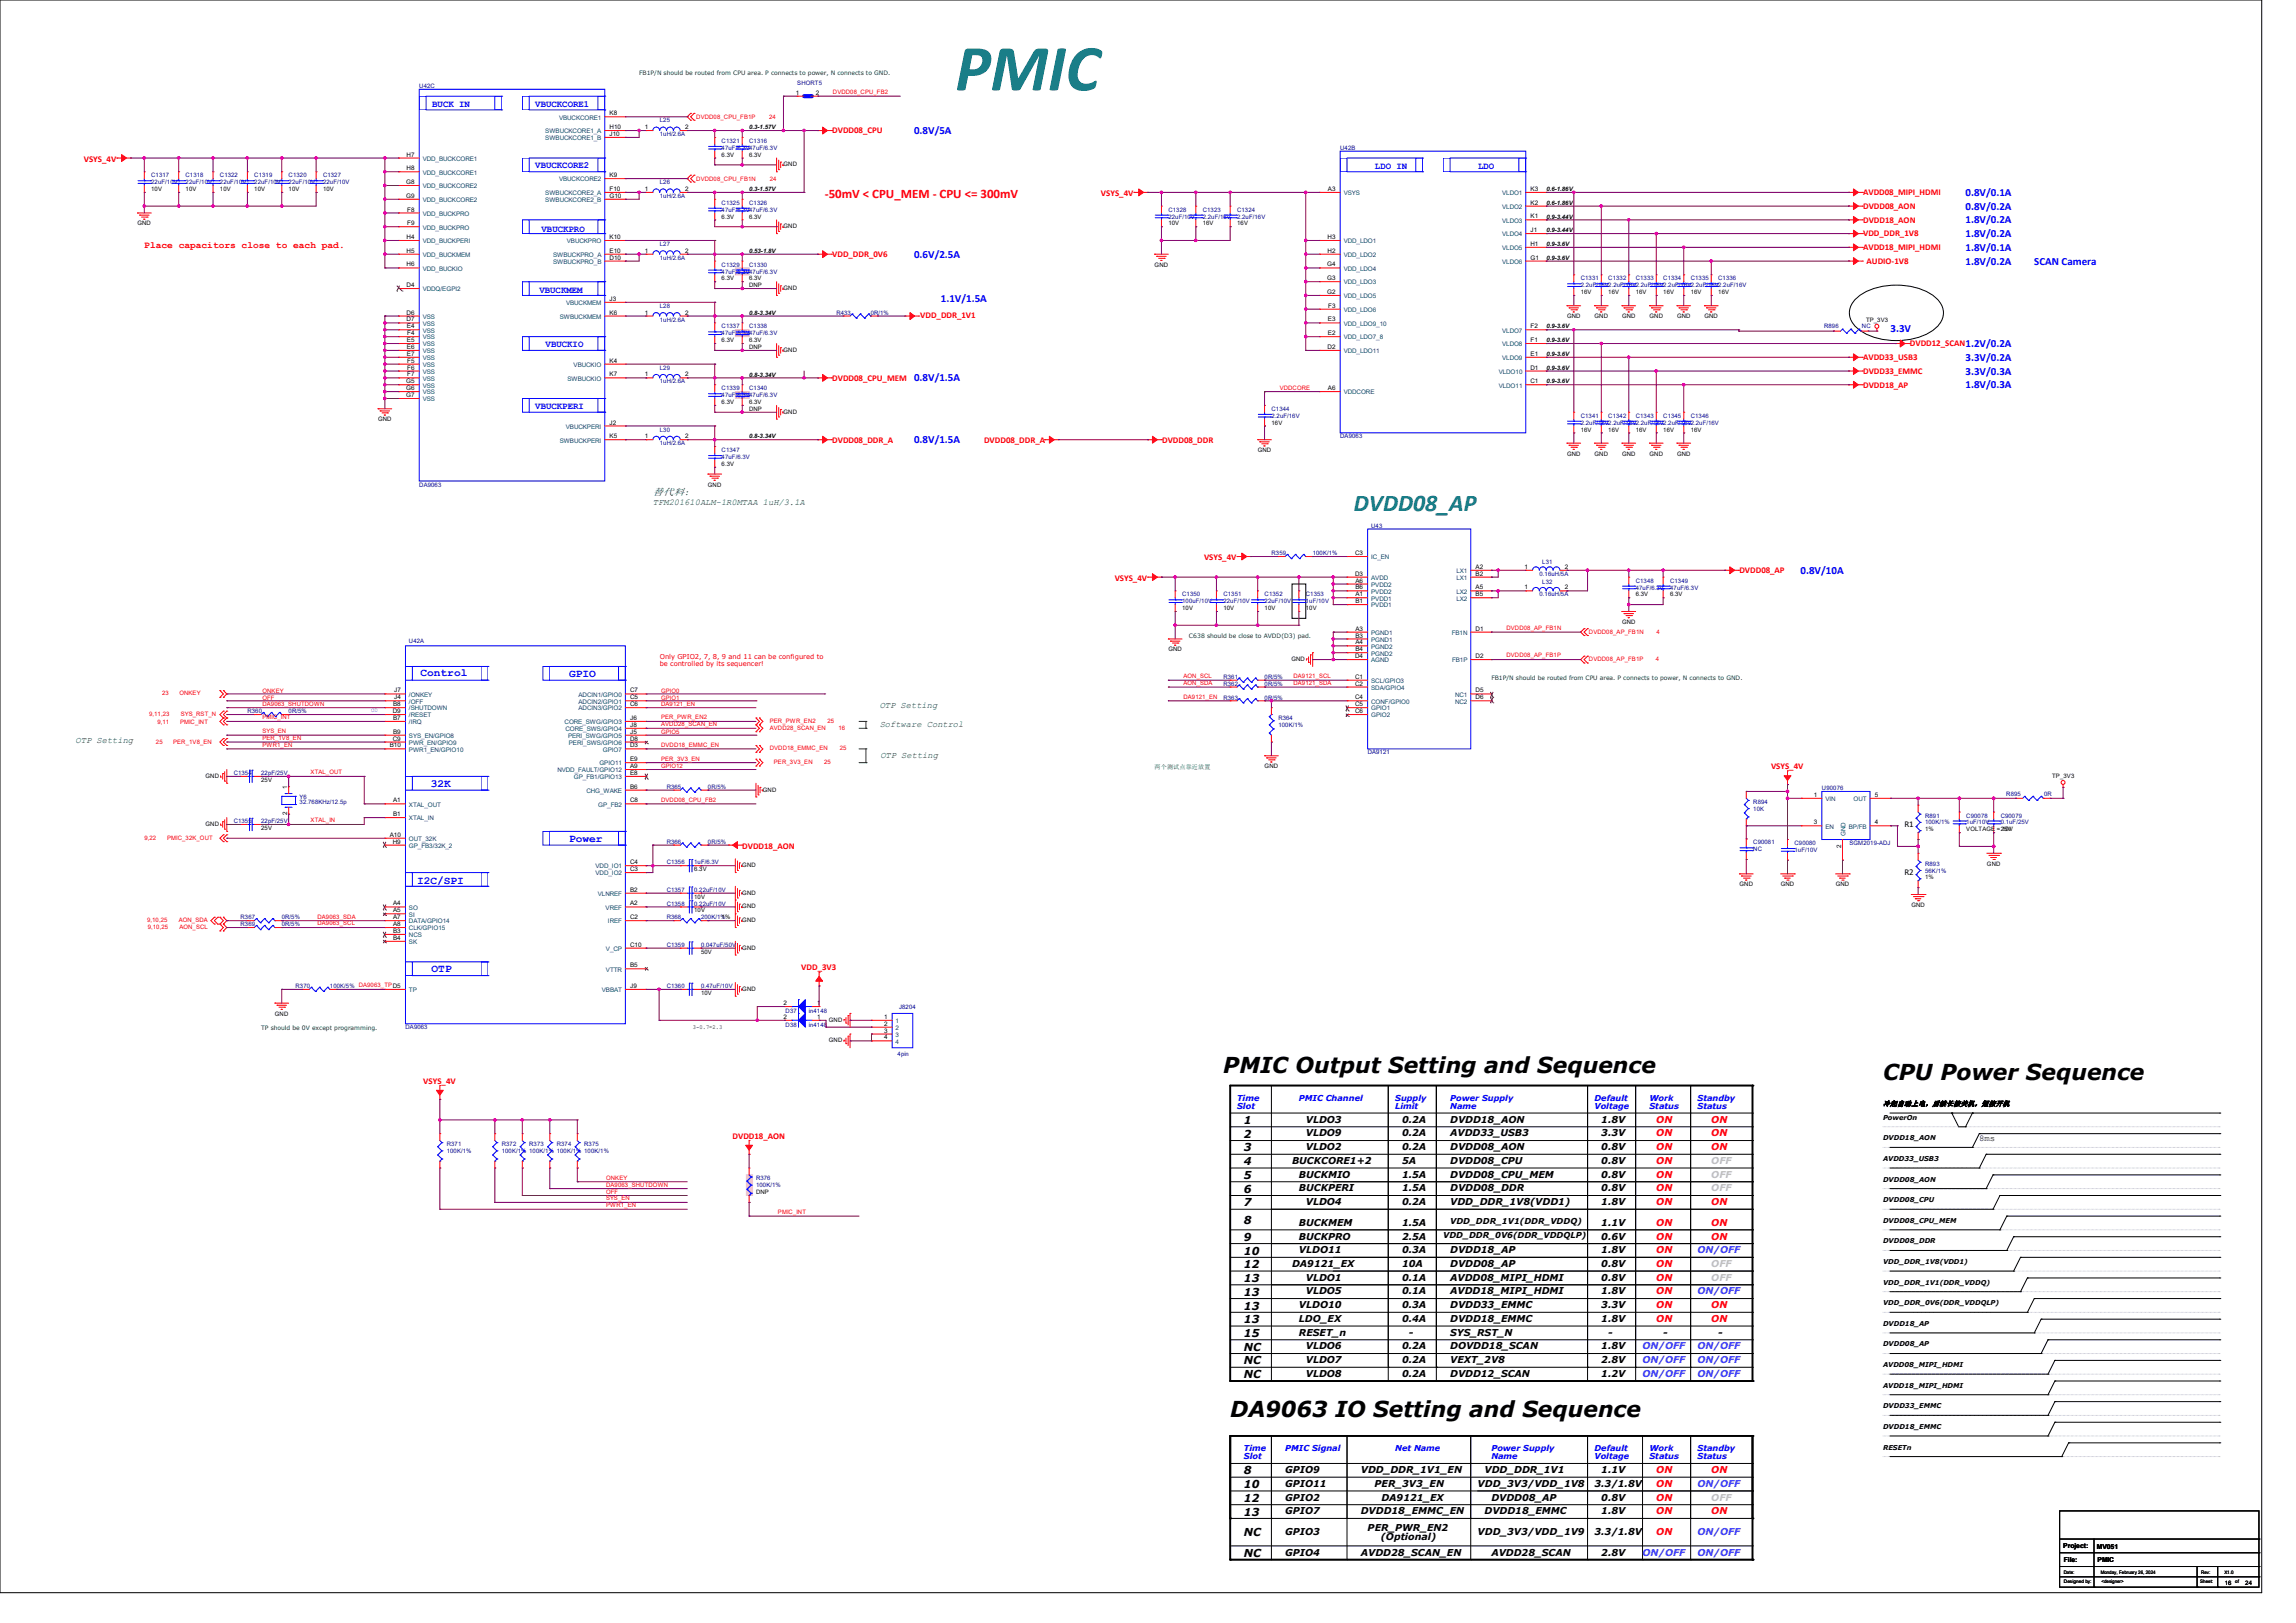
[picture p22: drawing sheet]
<svg xmlns="http://www.w3.org/2000/svg" width="297mm" height="210mm" viewBox="0 0 297 210" stroke-linecap="round" stroke-linejoin="round" font-family="sans-serif">
<defs><g id="words">
<text font-size="8.5" fill="#008080" x="123.6" y="11.7">PMIC</text>
<text font-size="3.1" fill="#008080" x="175.1" y="66.1">DVDD08_AP</text>
<g font-size="2.8">
<text x="158.2" y="138.9">PMIC Output Setting and Sequence</text>
<text x="243.6" y="139.7">CPU Power Sequence</text>
<text x="159.1" y="183.3">DA9063 IO Setting and Sequence</text>
</g>
<text font-size="1.7" fill="#f00" x="106.7" y="25.6">-50mV &lt; CPU_MEM - CPU &lt;= 300mV</text>
<g font-size="1.4" fill="#00f">
<text x="118.2" y="17.4">0.8V/5A</text>
<text x="254.3" y="28.9">1.8V/0.2A</text>
<text x="254.3" y="27.1">0.8V/0.2A</text>
<text x="254.3" y="25.4">0.8V/0.1A</text>
<text x="118.2" y="33.4">0.6V/2.5A</text>
<text x="254.3" y="32.5">1.8V/0.1A</text>
<text x="254.3" y="30.7">1.8V/0.2A</text>
<text x="254.3" y="34.2">1.8V/0.2A</text>
<text x="263.1" y="34.2">SCAN Camera</text>
<text x="121.7" y="39.1">1.1V/1.5A</text>
<text x="244.6" y="43">3.3V</text>
<text x="254.3" y="44.9">1.2V/0.2A</text>
<text x="254.3" y="46.7">3.3V/0.2A</text>
<text x="118.2" y="49.4">0.8V/1.5A</text>
<text x="254.3" y="48.5">3.3V/0.3A</text>
<text x="254.3" y="50.2">1.8V/0.3A</text>
<text x="118.2" y="57.4">0.8V/1.5A</text>
<text x="232.9" y="74.3">0.8V/10A</text>
<text x="54.4" y="87.5">Control</text>
<text x="73.6" y="87.6">GPIO</text>
<text x="55.7" y="101.8">32K</text>
<text x="73.6" y="108.9">Power</text>
<text x="54" y="114.4">I2C/SPI</text>
<text x="55.8" y="125.8">OTP</text>
</g>
<g font-size="1.4">
<text x="160.9" y="145.4">1</text>
<text x="160.9" y="149">3</text>
<text x="160.9" y="147.2">2</text>
<text x="160.9" y="150.8">4</text>
<text x="160.9" y="152.5">5</text>
<text x="160.9" y="154.3">6</text>
<text x="160.9" y="160.5">9</text>
<text x="160.9" y="158.4">8</text>
<text x="160.9" y="156.1">7</text>
<text x="160.9" y="167.7">13</text>
<text x="160.9" y="162.3">10</text>
<text x="160.9" y="164.1">12</text>
<text x="160.9" y="165.9">13</text>
<text x="160.9" y="173">15</text>
<text x="160.9" y="171.2">13</text>
<text x="160.9" y="169.4">13</text>
<text x="160.9" y="174.8">NC</text>
<text x="160.9" y="176.6">NC</text>
<text x="160.9" y="178.3">NC</text>
<text x="160.9" y="190.8">8</text>
<text x="160.9" y="194.3">12</text>
<text x="160.9" y="192.6">10</text>
<text x="160.9" y="196.1">13</text>
<text x="160.9" y="198.8">NC</text>
<text x="160.9" y="201.4">NC</text>
</g>
<g font-size="1.2" fill="#00f">
<text x="55.9" y="13.8">BUCK IN</text>
<text x="69.2" y="13.8">VBUCKCORE1</text>
<text x="69.2" y="21.8">VBUCKCORE2</text>
<text x="177.9" y="21.9">LDO IN</text>
<text x="191.2" y="21.9">LDO</text>
<text x="70.1" y="30">VBUCKPRO</text>
<text x="69.8" y="37.9">VBUCKMEM</text>
<text x="70.6" y="44.9">VBUCKIO</text>
<text x="69.2" y="52.9">VBUCKPERI</text>
</g>
<g font-size="1.2" fill="#f00">
<text x="18.7" y="32.1">Place capacitors close to each pad.</text>
<text x="214.3" y="145.3">ON</text>
<text x="214.3" y="147">ON</text>
<text x="214.3" y="148.8">ON</text>
<text x="221.4" y="148.8">ON</text>
<text x="221.4" y="145.3">ON</text>
<text x="221.4" y="147">ON</text>
<text x="214.3" y="155.9">ON</text>
<text x="214.3" y="150.6">ON</text>
<text x="214.3" y="152.4">ON</text>
<text x="214.3" y="154.2">ON</text>
<text x="221.4" y="155.9">ON</text>
<text x="214.3" y="158.6">ON</text>
<text x="214.3" y="160.4">ON</text>
<text x="221.4" y="158.6">ON</text>
<text x="221.4" y="160.4">ON</text>
<text x="214.3" y="167.5">ON</text>
<text x="214.3" y="162.2">ON</text>
<text x="214.3" y="163.9">ON</text>
<text x="214.3" y="165.7">ON</text>
<text x="214.3" y="169.3">ON</text>
<text x="214.3" y="171">ON</text>
<text x="221.4" y="169.3">ON</text>
<text x="221.4" y="171">ON</text>
<text x="214.3" y="190.6">ON</text>
<text x="221.4" y="190.6">ON</text>
<text x="214.3" y="192.4">ON</text>
<text x="214.3" y="195.9">ON</text>
<text x="214.3" y="194.2">ON</text>
<text x="221.4" y="195.9">ON</text>
<text x="214.3" y="198.6">ON</text>
</g>
<text font-size="1.2" fill="#008000" x="84.4" y="64.1">替代料:</text>
<g font-size="1.2">
<text x="168.9" y="148.8">VLDO2</text>
<text x="168.9" y="145.3">VLDO3</text>
<text x="168.9" y="147">VLDO9</text>
<text x="181.4" y="147">0.2A</text>
<text x="181.4" y="145.3">0.2A</text>
<text x="181.4" y="148.8">0.2A</text>
<text x="187.6" y="145.3">DVDD18_AON</text>
<text x="187.6" y="147">AVDD33_USB3</text>
<text x="187.6" y="148.8">DVDD08_AON</text>
<text x="207.1" y="148.8">0.8V</text>
<text x="207.1" y="147">3.3V</text>
<text x="207.1" y="145.3">1.8V</text>
<text x="167.1" y="150.6">BUCKCORE1+2</text>
<text x="168" y="154.2">BUCKPERI</text>
<text x="168" y="152.4">BUCKMIO</text>
<text x="168.9" y="155.9">VLDO4</text>
<text x="181.4" y="152.4">1.5A</text>
<text x="181.4" y="155.9">0.2A</text>
<text x="181.4" y="154.2">1.5A</text>
<text x="181.4" y="150.6">5A</text>
<text x="187.6" y="150.6">DVDD08_CPU</text>
<text x="187.6" y="155.9">VDD_DDR_1V8(VDD1)</text>
<text x="187.6" y="154.2">DVDD08_DDR</text>
<text x="187.6" y="152.4">DVDD08_CPU_MEM</text>
<text x="207.1" y="150.6">0.8V</text>
<text x="207.1" y="155.9">1.8V</text>
<text x="207.1" y="154.2">0.8V</text>
<text x="207.1" y="152.4">0.8V</text>
<text x="168" y="158.6">BUCKMEM</text>
<text x="168" y="160.4">BUCKPRO</text>
<text x="181.4" y="158.6">1.5A</text>
<text x="181.4" y="160.4">2.5A</text>
<text x="207.1" y="158.6">1.1V</text>
<text x="207.1" y="160.4">0.6V</text>
<text x="167.1" y="163.9">DA9121_EX</text>
<text x="168" y="162.2">VLDO11</text>
<text x="168.9" y="165.7">VLDO1</text>
<text x="168.9" y="167.5">VLDO5</text>
<text x="181.4" y="162.2">0.3A</text>
<text x="181.4" y="163.9">10A</text>
<text x="181.4" y="165.7">0.1A</text>
<text x="181.4" y="167.5">0.1A</text>
<text x="187.6" y="165.7">AVDD08_MIPI_HDMI</text>
<text x="187.6" y="162.2">DVDD18_AP</text>
<text x="187.6" y="163.9">DVDD08_AP</text>
<text x="187.6" y="167.5">AVDD18_MIPI_HDMI</text>
<text x="207.1" y="165.7">0.8V</text>
<text x="207.1" y="167.5">1.8V</text>
<text x="207.1" y="162.2">1.8V</text>
<text x="207.1" y="163.9">0.8V</text>
<text x="168" y="172.8">RESET_n</text>
<text x="168" y="171">LDO_EX</text>
<text x="168" y="169.3">VLDO10</text>
<text x="181.4" y="169.3">0.3A</text>
<text x="181.4" y="171">0.4A</text>
<text x="182.2" y="172.8">-</text>
<text x="187.6" y="171">DVDD18_EMMC</text>
<text x="187.6" y="169.3">DVDD33_EMMC</text>
<text x="187.6" y="172.8">SYS_RST_N</text>
<text x="207.1" y="171">1.8V</text>
<text x="207.1" y="169.3">3.3V</text>
<text x="208" y="172.8">-</text>
<text x="215.1" y="172.8">-</text>
<text x="222.3" y="172.8">-</text>
<text x="168.9" y="174.6">VLDO6</text>
<text x="168.9" y="176.4">VLDO7</text>
<text x="168.9" y="178.2">VLDO8</text>
<text x="181.4" y="178.2">0.2A</text>
<text x="181.4" y="176.4">0.2A</text>
<text x="181.4" y="174.6">0.2A</text>
<text x="187.6" y="178.2">DVDD12_SCAN</text>
<text x="187.6" y="174.6">DOVDD18_SCAN</text>
<text x="187.6" y="176.4">VEXT_2V8</text>
<text x="207.1" y="174.6">1.8V</text>
<text x="207.1" y="178.2">1.2V</text>
<text x="207.1" y="176.4">2.8V</text>
<text x="166.2" y="190.6">GPIO9</text>
<text x="176" y="190.6">VDD_DDR_1V1_EN</text>
<text x="192" y="190.6">VDD_DDR_1V1</text>
<text x="207.1" y="190.6">1.1V</text>
<text x="166.2" y="194.2">GPIO2</text>
<text x="166.2" y="195.9">GPIO7</text>
<text x="166.2" y="192.4">GPIO11</text>
<text x="176" y="195.9">DVDD18_EMMC_EN</text>
<text x="177.8" y="192.4">PER_3V3_EN</text>
<text x="178.7" y="194.2">DA9121_EX</text>
<text x="191.1" y="192.4">VDD_3V3/VDD_1V8</text>
<text x="192" y="195.9">DVDD18_EMMC</text>
<text x="192.9" y="194.2">DVDD08_AP</text>
<text x="206.3" y="192.4">3.3/1.8V</text>
<text x="207.1" y="194.2">0.8V</text>
<text x="207.1" y="195.9">1.8V</text>
<text x="166.2" y="198.6">GPIO3</text>
<text x="166.2" y="201.3">GPIO4</text>
<text x="176" y="201.3">AVDD28_SCAN_EN</text>
<text x="176.9" y="198.1">PER_PWR_EN2</text>
<text x="178.6" y="199.3">(Optional)</text>
<text x="191.1" y="198.6">VDD_3V3/VDD_1V9</text>
<text x="192.9" y="201.3">AVDD28_SCAN</text>
<text x="206.3" y="198.6">3.3/1.8V</text>
<text x="207.1" y="201.3">2.8V</text>
</g>
<g font-size="1.2" fill="#c0c0c0">
<text x="221.4" y="150.6">OFF</text>
<text x="221.4" y="152.4">OFF</text>
<text x="221.4" y="154.2">OFF</text>
<text x="221.4" y="163.9">OFF</text>
<text x="221.4" y="165.7">OFF</text>
<text x="221.4" y="194.2">OFF</text>
</g>
<g font-size="1.2" fill="#8000ff">
<text x="219.6" y="167.5">ON/OFF</text>
<text x="219.6" y="162.2">ON/OFF</text>
<text x="212.5" y="176.4">ON/OFF</text>
<text x="212.5" y="174.6">ON/OFF</text>
<text x="212.5" y="178.2">ON/OFF</text>
<text x="219.6" y="178.2">ON/OFF</text>
<text x="219.6" y="176.4">ON/OFF</text>
<text x="219.6" y="174.6">ON/OFF</text>
<text x="219.6" y="192.4">ON/OFF</text>
<text x="212.5" y="201.3">ON/OFF</text>
<text x="219.6" y="201.3">ON/OFF</text>
<text x="219.6" y="198.6">ON/OFF</text>
</g>
<g font-size="1.1" fill="#f00">
<text x="107.7" y="17.3">DVDD08_CPU</text>
<text x="10.8" y="20.9">VSYS_4V</text>
<text x="142.4" y="25.4">VSYS_4V</text>
<text x="241" y="25.3">AVDD08_MIPI_HDMI</text>
<text x="241" y="27">DVDD08_AON</text>
<text x="241" y="28.8">DVDD18_AON</text>
<text x="107.7" y="33.3">VDD_DDR_0V6</text>
<text x="241" y="30.6">VDD_DDR_1V8</text>
<text x="241" y="32.4">AVDD18_MIPI_HDMI</text>
<text x="241.5" y="34.1">AUDIO-1V8</text>
<text x="119" y="41.2">VDD_DDR_1V1</text>
<text x="241" y="46.6">AVDD33_USB3</text>
<text x="247.1" y="44.8">DVDD12_SCAN</text>
<text x="107.7" y="49.3">DVDD08_CPU_MEM</text>
<text x="241" y="48.4">DVDD33_EMMC</text>
<text x="241" y="50.1">DVDD18_AP</text>
<text x="107.7" y="57.3">DVDD08_DDR_A</text>
<text x="127.3" y="57.4">DVDD08_DDR_A</text>
<text x="150.3" y="57.3">DVDD08_DDR</text>
<text x="144.2" y="75.1">VSYS_4V</text>
<text x="155.7" y="72.5">VSYS_4V</text>
<text x="225" y="74.1">DVDD08_AP</text>
<text x="229.1" y="99.5">VSYS_4V</text>
<text x="96" y="109.8">DVDD18_AON</text>
<text x="103.7" y="125.5">VDD_3V3</text>
<text x="54.8" y="140.2">VSYS_4V</text>
<text x="94.8" y="147.3">DVDD18_AON</text>
</g>
<g font-size="1.1" fill="#008000">
<text x="84.5" y="65.4">TFM201610ALM-1R0MTAA 1uH/3.1A</text>
<text x="113.8" y="91.6">OTP Setting</text>
<text x="113.8" y="94.1">Software Control</text>
<text x="9.8" y="96.1">OTP Setting</text>
<text x="113.9" y="98">OTP Setting</text>
</g>
<g font-size="1.1">
<text x="246.3" y="107">R1</text>
<text x="246.3" y="113.3">R2</text>
<text x="256" y="147.6">8ms</text>
<text x="186.7" y="160.2">VDD_DDR_0V6(DDR_VDDQLP)</text>
<text x="187.6" y="158.4">VDD_DDR_1V1(DDR_VDDQ)</text>
</g>
<g font-size="1.1" fill="#00f">
<text x="160" y="142.4">Time</text>
<text x="160" y="143.5">Slot</text>
<text x="168" y="142.4">PMIC Channel</text>
<text x="180.5" y="142.4">Supply</text>
<text x="180.5" y="143.5">Limit</text>
<text x="187.6" y="142.4">Power Supply</text>
<text x="187.6" y="143.5">Name</text>
<text x="206.3" y="142.4">Default</text>
<text x="206.3" y="143.5">Voltage</text>
<text x="213.4" y="142.4">Work</text>
<text x="213.4" y="143.5">Status</text>
<text x="219.6" y="142.4">Standby</text>
<text x="219.6" y="143.5">Status</text>
<text x="160.9" y="187.7">Time</text>
<text x="160.9" y="188.8">Slot</text>
<text x="166.2" y="187.7">PMIC Signal</text>
<text x="180.5" y="187.7">Net Name</text>
<text x="192.9" y="187.7">Power Supply</text>
<text x="192.9" y="188.8">Name</text>
<text x="206.3" y="187.7">Default</text>
<text x="206.3" y="188.8">Voltage</text>
<text x="213.4" y="187.7">Work</text>
<text x="213.4" y="188.8">Status</text>
<text x="219.6" y="187.7">Standby</text>
<text x="219.6" y="188.8">Status</text>
</g>
<g font-size=".9" fill="#f00">
<text x="85.3" y="85.3">Only GPIO2, 7, 8, 9 and 11 can be configured to</text>
<text x="85.3" y="86.2">be controlled by its sequencer!</text>
</g>
<g font-size=".9">
<text x="243.6" y="143.1">冷起自动上电，后续长按关机，短按开机</text>
<text x="243.6" y="147.6">DVDD18_AON</text>
<text x="243.6" y="144.9">PowerOn</text>
<text x="243.6" y="155.6">DVDD08_CPU</text>
<text x="243.6" y="152.9">DVDD08_AON</text>
<text x="243.6" y="150.2">AVDD33_USB3</text>
<text x="243.6" y="158.2">DVDD08_CPU_MEM</text>
<text x="243.6" y="160.9">DVDD08_DDR</text>
<text x="243.6" y="166.2">VDD_DDR_1V1(DDR_VDDQ)</text>
<text x="243.6" y="163.6">VDD_DDR_1V8(VDD1)</text>
<text x="243.6" y="168.9">VDD_DDR_0V6(DDR_VDDQLP)</text>
<text x="243.6" y="171.6">DVDD18_AP</text>
<text x="243.6" y="174.2">DVDD08_AP</text>
<text x="243.6" y="176.9">AVDD08_MIPI_HDMI</text>
<text x="243.6" y="179.6">AVDD18_MIPI_HDMI</text>
<text x="243.6" y="184.9">DVDD18_EMMC</text>
<text x="243.6" y="182.2">DVDD33_EMMC</text>
<text x="243.6" y="187.6">RESETn</text>
<text x="266.9" y="200.3">Project:</text>
<text x="267" y="202.1">File:</text>
<text x="271.3" y="200.4">MV051</text>
<text x="271.3" y="202.2">PMIC</text>
</g>
<g font-size=".8" fill="#000080">
<text x="54.2" y="11.4">U42C</text>
<text x="103.1" y="10.9">SHORT5</text>
<text x="85.3" y="15.8">L25</text>
<text x="85.3" y="17.6">1uH/2.6A</text>
<text x="19.6" y="22.9">C1317</text>
<text x="19.6" y="23.8">22uF/10V</text>
<text x="24" y="22.9">C1318</text>
<text x="24" y="23.8">22uF/10V</text>
<text x="28.4" y="22.9">C1322</text>
<text x="28.4" y="23.8">22uF/10V</text>
<text x="32.9" y="22.9">C1319</text>
<text x="32.9" y="23.8">22uF/10V</text>
<text x="37.3" y="22.9">C1320</text>
<text x="37.3" y="23.8">22uF/10V</text>
<text x="41.8" y="22.9">C1327</text>
<text x="41.8" y="23.8">22uF/10V</text>
<text x="85.3" y="23.8">L26</text>
<text x="93.4" y="18.5">C1321</text>
<text x="93.4" y="19.4">47uF/6.3V47uF/6.3V</text>
<text x="96.9" y="18.5">C1316</text>
<text x="173.4" y="19.4">U42B</text>
<text x="85.3" y="25.6">1uH/2.6A</text>
<text x="93.4" y="26.5">C1325</text>
<text x="93.4" y="27.4">47uF/6.3V47uF/6.3V</text>
<text x="96.9" y="26.5">C1326</text>
<text x="151.1" y="27.4">C1328</text>
<text x="151.1" y="28.3">22uF/10V</text>
<text x="155.6" y="27.4">C1323</text>
<text x="155.6" y="28.3">2.2uF/16V</text>
<text x="160" y="27.4">C1324</text>
<text x="160" y="28.3">2.2uF/16V</text>
<text x="85.3" y="31.8">L27</text>
<text x="85.3" y="33.6">1uH/2.6A</text>
<text x="93.4" y="34.5">C1329</text>
<text x="93.4" y="35.4">47uF/6.3V47uF/6.3V</text>
<text x="96.9" y="34.5">C1330</text>
<text x="85.3" y="39.8">L28</text>
<text x="85.3" y="41.6">1uH/2.6A</text>
<text x="108.2" y="40.7">R433</text>
<text x="112.6" y="40.7">0R/1%</text>
<text x="204.5" y="36.3">C1331</text>
<text x="204.5" y="37.2">2.2uF/16V2.2uF/16V2.2uF/16V2.2uF/16V2.2uF/16V2.2uF/16V</text>
<text x="208" y="36.3">C1332</text>
<text x="211.6" y="36.3">C1333</text>
<text x="215.2" y="36.3">C1334</text>
<text x="218.7" y="36.3">C1335</text>
<text x="222.3" y="36.3">C1336</text>
<text x="85.3" y="47.8">L29</text>
<text x="93.4" y="42.5">C1337</text>
<text x="93.4" y="43.4">47uF/6.3V47uF/6.3V</text>
<text x="96.9" y="42.5">C1338</text>
<text x="236" y="42.5">R896</text>
<text x="240.8" y="42.5">NC</text>
<text x="85.3" y="49.6">1uH/2.6A</text>
<text x="93.4" y="50.5">C1339</text>
<text x="93.4" y="51.4">47uF/6.3V47uF/6.3V</text>
<text x="96.9" y="50.5">C1340</text>
<text x="164.5" y="53.2">C1344</text>
<text x="85.3" y="55.8">L30</text>
<text x="85.3" y="57.6">1uH/2.6A</text>
<text x="93.4" y="58.5">C1347</text>
<text x="93.4" y="59.4">47uF/6.3V</text>
<text x="164.5" y="54.1">2.2uF/16V</text>
<text x="173.4" y="56.7">DA9063</text>
<text x="204.5" y="54.1">C1341</text>
<text x="204.5" y="54.9">2.2uF/16V2.2uF/16V2.2uF/16V2.2uF/16V2.2uF/16V</text>
<text x="208" y="54.1">C1342</text>
<text x="211.6" y="54.1">C1343</text>
<text x="215.2" y="54.1">C1345</text>
<text x="218.7" y="54.1">C1346</text>
<text x="54.2" y="62.9">DA9063</text>
<text x="164.5" y="71.8">R359</text>
<text x="169.8" y="71.8">100K/1%</text>
<text x="177.4" y="68.3">U43</text>
<text x="152.9" y="77.2">C1350</text>
<text x="158.3" y="77.2">C1351</text>
<text x="163.6" y="77.2">C1352</text>
<text x="168.9" y="77.2">C1353</text>
<text x="199.1" y="74.5">0.16uH/5A</text>
<text x="199.1" y="77.2">0.16uH/5A</text>
<text x="199.5" y="73">L31</text>
<text x="199.5" y="75.6">L32</text>
<text x="211.6" y="75.4">C1348</text>
<text x="211.6" y="76.3">47uF/6.3V</text>
<text x="216" y="75.4">C1349</text>
<text x="216" y="76.3">47uF/6.3V</text>
<text x="52.9" y="83.2">U42A</text>
<text x="152.9" y="78.1">100uF/10V</text>
<text x="158.3" y="78.1">22uF/10V</text>
<text x="163.6" y="78.1">22uF/10V</text>
<text x="168.9" y="78.1">1uF/10V</text>
<text x="158.3" y="87.8">R361</text>
<text x="158.3" y="88.7">R362</text>
<text x="163.6" y="87.8">0R/5%</text>
<text x="163.6" y="88.7">0R/5%</text>
<text x="32" y="92.3">R360</text>
<text x="37.3" y="92.3">0R/5%</text>
<text x="158.3" y="90.5">R363</text>
<text x="163.6" y="90.5">0R/5%</text>
<text x="165.4" y="93.2">R364</text>
<text x="165.4" y="94.1">100K/1%</text>
<text x="30.2" y="100.3">C1354</text>
<text x="33.8" y="100.3">22pF/25V</text>
<text x="176.9" y="97.6">DA9121</text>
<text x="30.2" y="106.5">C1355</text>
<text x="33.8" y="106.5">22pF/25V</text>
<text x="38.8" y="103.4">Y6</text>
<text x="38.8" y="104">32.768KHz/12.5p</text>
<text x="86.2" y="102.1">R365</text>
<text x="91.6" y="102.1">0R/5%</text>
<text x="226.8" y="104">R894</text>
<text x="226.8" y="104.9">10K</text>
<text x="235.7" y="102.2">U90076</text>
<text x="249" y="105.8">R891</text>
<text x="249" y="106.7">100K/1%</text>
<text x="254.4" y="105.8">C90078</text>
<text x="254.4" y="106.7">1uF/10V</text>
<text x="258.8" y="105.8">C90079</text>
<text x="258.8" y="106.7">0.1uF/25V</text>
<text x="259.5" y="103">R895</text>
<text x="264.4" y="103">0R</text>
<text x="86.2" y="111.8">C1356</text>
<text x="86.2" y="109.2">R366</text>
<text x="89.8" y="111.8">1uF/6.3V</text>
<text x="91.6" y="109.2">0R/5%</text>
<text x="226.8" y="109.3">C90081</text>
<text x="226.8" y="110.2">NC</text>
<text x="232.1" y="109.3">C90080</text>
<text x="232.1" y="110.2">1uF/10V</text>
<text x="239.2" y="109.3">SGM2019-ADJ</text>
<text x="249" y="112">R893</text>
<text x="249" y="112.9">56K/1%</text>
<text x="31.1" y="119">R367</text>
<text x="31.1" y="119.8">R369</text>
<text x="36.5" y="119">0R/5%</text>
<text x="36.5" y="119.8">0R/5%</text>
<text x="86.2" y="115.4">C1357</text>
<text x="86.2" y="117.2">C1358</text>
<text x="86.2" y="119">R368</text>
<text x="89.8" y="115.4">0.22uF/10V</text>
<text x="89.8" y="117.2">0.22uF/10V</text>
<text x="90.7" y="119">200K/1%</text>
<text x="86.2" y="122.5">C1359</text>
<text x="90.7" y="122.5">0.047uF/50V</text>
<text x="38.2" y="127.8">R370</text>
<text x="42.7" y="127.8">100K/5% DA9063_TPD5</text>
<text x="86.2" y="127.8">C1360</text>
<text x="90.7" y="127.8">0.47uF/10V</text>
<text x="101.6" y="131">D37</text>
<text x="104.6" y="131.1">in4148</text>
<text x="116.3" y="130.6">J8204</text>
<text x="52.5" y="133.2">DA9063</text>
<text x="101.6" y="132.8">D38</text>
<text x="104.6" y="132.9">in4148</text>
<text x="116.1" y="136.7">4pin</text>
<text x="57.8" y="148.3">R371</text>
<text x="57.8" y="149.2">100K/1%</text>
<text x="64.9" y="148.3">R372</text>
<text x="64.9" y="149.2">100K/1% 100K/1% 100K/1% 100K/1%</text>
<text x="68.5" y="148.3">R373</text>
<text x="72" y="148.3">R374</text>
<text x="75.6" y="148.3">R375</text>
<text x="97.8" y="152.7">R376</text>
<text x="97.8" y="153.6">100K/1%</text>
</g>
<g font-size=".8" fill="#008000">
<text x="82.7" y="9.7">FB1P/N should be routed from CPU area. P connects to power, N connects to GND.</text>
<text x="153.8" y="82.6">C638 should be close to AVDD(D3) pad.</text>
<text x="192.9" y="87.9">FB1P/N should be routed from CPU area. P connects to power, N connects to GND.</text>
<text x="149.4" y="99.5">两个测试点靠近放置</text>
<text x="33.8" y="133.3">TP should be 0V except programming.</text>
</g>
<g font-size=".8" fill="#004080">
<text x="70.5" y="17.3">SWBUCKCORE1_A</text>
<text x="72.3" y="15.5">VBUCKCORE1</text>
<text x="54.7" y="20.8">VDD_BUCKCORE1</text>
<text x="54.7" y="22.6">VDD_BUCKCORE1</text>
<text x="70.5" y="18.1">SWBUCKCORE1_B</text>
<text x="72.3" y="23.5">VBUCKCORE2</text>
<text x="54.7" y="24.4">VDD_BUCKCORE2</text>
<text x="54.7" y="26.1">VDD_BUCKCORE2</text>
<text x="54.7" y="27.9">VDD_BUCKPRO</text>
<text x="54.7" y="29.7">VDD_BUCKPRO</text>
<text x="70.5" y="25.3">SWBUCKCORE2_A</text>
<text x="70.5" y="26.1">SWBUCKCORE2_B</text>
<text x="173.8" y="25.3">VSYS</text>
<text x="194.3" y="25.3">VLDO1</text>
<text x="194.3" y="27">VLDO2</text>
<text x="194.3" y="28.8">VLDO3</text>
<text x="54.7" y="31.5">VDD_BUCKPERI</text>
<text x="54.7" y="33.3">VDD_BUCKMEM</text>
<text x="54.7" y="35">VDD_BUCKIO</text>
<text x="71.5" y="33.3">SWBUCKPRO_A</text>
<text x="71.5" y="34.1">SWBUCKPRO_B</text>
<text x="73.3" y="31.5">VBUCKPRO</text>
<text x="173.8" y="31.5">VDD_LDO1</text>
<text x="173.8" y="33.3">VDD_LDO2</text>
<text x="173.8" y="35">VDD_LDO4</text>
<text x="194.3" y="30.6">VLDO4</text>
<text x="194.3" y="32.4">VLDO5</text>
<text x="194.3" y="34.1">VLDO6</text>
<text x="54.7" y="41.3">VSS</text>
<text x="54.7" y="37.7">VDDQ/EGPI2</text>
<text x="72.4" y="41.3">SWBUCKMEM</text>
<text x="73.2" y="39.5">VBUCKMEM</text>
<text x="173.8" y="36.8">VDD_LDO3</text>
<text x="173.8" y="38.6">VDD_LDO5</text>
<text x="173.8" y="40.4">VDD_LDO6</text>
<text x="54.7" y="42.1">VSS</text>
<text x="54.7" y="43">VSS</text>
<text x="54.7" y="43.9">VSS</text>
<text x="54.7" y="44.8">VSS</text>
<text x="54.7" y="45.7">VSS</text>
<text x="54.7" y="46.6">VSS</text>
<text x="54.7" y="47.5">VSS</text>
<text x="74.2" y="47.5">VBUCKIO</text>
<text x="173.8" y="42.1">VDD_LDO9_10</text>
<text x="173.8" y="43.9">VDD_LDO7_8</text>
<text x="173.8" y="45.7">VDD_LDO11</text>
<text x="194.3" y="43">VLDO7</text>
<text x="194.3" y="44.8">VLDO8</text>
<text x="194.3" y="46.6">VLDO9</text>
<text x="54.7" y="48.4">VSS</text>
<text x="54.7" y="49.3">VSS</text>
<text x="54.7" y="50.1">VSS</text>
<text x="54.7" y="51">VSS</text>
<text x="54.7" y="51.9">VSS</text>
<text x="73.4" y="49.3">SWBUCKIO</text>
<text x="173.8" y="51">VDDCORE</text>
<text x="193.9" y="48.4">VLDO10</text>
<text x="193.9" y="50.1">VLDO11</text>
<text x="72.4" y="57.3">SWBUCKPERI</text>
<text x="73.2" y="55.5">VBUCKPERI</text>
<text x="177.4" y="75">AVDD</text>
<text x="177.4" y="75.9">PVDD2</text>
<text x="177.4" y="76.8">PVDD2</text>
<text x="177.4" y="77.7">PVDD1</text>
<text x="177.4" y="72.4">IC_EN</text>
<text x="188.4" y="74.1">LX1</text>
<text x="188.4" y="75">LX1</text>
<text x="188.4" y="76.8">LX2</text>
<text x="188.4" y="77.7">LX2</text>
<text x="177.4" y="78.6">PVDD1</text>
<text x="177.4" y="82.1">PGND1</text>
<text x="177.4" y="83">PGND1</text>
<text x="177.4" y="83.9">PGND2</text>
<text x="187.8" y="82.1">FB1N</text>
<text x="177.4" y="84.8">PGND2</text>
<text x="177.4" y="85.7">AGND</text>
<text x="177.4" y="88.4">SCL/GPIO3</text>
<text x="177.4" y="89.3">SDA/GPIO4</text>
<text x="187.8" y="85.7">FB1P</text>
<text x="52.9" y="90.1">/ONKEY</text>
<text x="52.9" y="92.8">/RESET</text>
<text x="52.9" y="91">/OFF</text>
<text x="52.9" y="93.7">/IRQ</text>
<text x="52.9" y="91.9">/SHUTDOWN</text>
<text x="52.9" y="95.5">SYS_EN/GPIO8</text>
<text x="73" y="93.7">CORE_SWG/GPIO3</text>
<text x="73.1" y="94.6">CORE_SWS/GPIO4</text>
<text x="73.5" y="95.5">PERI_SWG/GPIO5</text>
<text x="74.8" y="90.1">ADCIN1/GPIO0</text>
<text x="74.8" y="91">ADCIN2/GPIO1</text>
<text x="74.8" y="91.9">ADCIN3/GPIO2</text>
<text x="177.4" y="91">CONF/GPIO0</text>
<text x="177.4" y="91.9">GPIO1</text>
<text x="177.4" y="92.8">GPIO2</text>
<text x="188.2" y="90.1">NC1</text>
<text x="188.2" y="91">NC2</text>
<text x="52.9" y="97.3">PWR1_EN/GPIO10</text>
<text x="52.9" y="96.4">PWR_EN/GPIO9</text>
<text x="72.1" y="99.9">NVDD_FAULT/GPIO12</text>
<text x="73.6" y="96.4">PERI_SWS/GPIO6</text>
<text x="74.2" y="100.8">GP_FB1/GPIO13</text>
<text x="77.5" y="99">GPIO11</text>
<text x="78" y="97.3">GPIO7</text>
<text x="52.9" y="104.4">XTAL_OUT</text>
<text x="52.9" y="106.2">XTAL_IN</text>
<text x="75.8" y="102.6">CHG_WAKE</text>
<text x="77.4" y="104.4">GP_FB2</text>
<text x="236.1" y="103.7">VIN</text>
<text x="236.1" y="107.2">EN</text>
<text x="239.2" y="107.2">BP/FB</text>
<text x="239.8" y="103.7">OUT</text>
<text x="52.9" y="109.7">GP_FB3/32K_2</text>
<text x="52.9" y="108.8">OUT_32K</text>
<text x="77" y="113.3">VDD_IO2</text>
<text x="77" y="112.4">VDD_IO1</text>
<text x="238.7" y="108.2" transform="rotate(-90 238.7 108.2)">GND</text>
<text x="52.9" y="117.7">SO</text>
<text x="52.9" y="118.6">SI</text>
<text x="52.9" y="119.5">DATA/GPIO14</text>
<text x="77.3" y="115.9">VLNREF</text>
<text x="78.3" y="117.7">VREF</text>
<text x="78.6" y="119.5">IREF</text>
<text x="52.9" y="120.4">CLK/GPIO15</text>
<text x="52.9" y="121.3">NCS</text>
<text x="52.9" y="122.2">SK</text>
<text x="78.4" y="125.7">VTTR</text>
<text x="78.4" y="123">V_CP</text>
<text x="52.9" y="128.4">TP</text>
<text x="77.9" y="128.4">VBBAT</text>
<text x="115.9" y="132.4">1</text>
<text x="115.9" y="133.3">2</text>
<text x="115.9" y="134.2">3</text>
<text x="115.9" y="135">4</text>
</g>
<g font-size=".8">
<text x="78.9" y="14.9">K8</text>
<text x="78.9" y="16.7">H10</text>
<text x="78.9" y="17.6">J10</text>
<text x="83.4" y="16.7">1</text>
<text x="88.6" y="16.7">2</text>
<text x="96.9" y="16.7">0.3-1.57V</text>
<text x="103" y="12.3">1</text>
<text x="105.5" y="12.3">2</text>
<text x="52.5" y="23.8">G8</text>
<text x="52.6" y="20.3">H7</text>
<text x="52.6" y="22">H8</text>
<text x="78.9" y="22.9">K9</text>
<text x="93.4" y="20.3">6.3V</text>
<text x="96.9" y="20.3">6.3V</text>
<text x="101.4" y="21.5">GND</text>
<text x="17.8" y="29.2">GND</text>
<text x="19.6" y="24.7">10V</text>
<text x="24" y="24.7">10V</text>
<text x="28.4" y="24.7">10V</text>
<text x="32.9" y="24.7">10V</text>
<text x="37.3" y="24.7">10V</text>
<text x="41.8" y="24.7">10V</text>
<text x="52.5" y="25.6">G9</text>
<text x="52.7" y="27.4">F8</text>
<text x="52.7" y="29.1">F9</text>
<text x="78.9" y="24.7">F10</text>
<text x="78.9" y="25.6">G10</text>
<text x="83.4" y="24.7">1</text>
<text x="88.6" y="24.7">2</text>
<text x="93.4" y="28.3">6.3V</text>
<text x="96.9" y="24.7">0.3-1.57V</text>
<text x="96.9" y="28.3">6.3V</text>
<text x="101.4" y="29.5">GND</text>
<text x="151.1" y="29.2">10V</text>
<text x="155.6" y="29.2">16V</text>
<text x="160" y="29.2">16V</text>
<text x="171.8" y="24.7">A3</text>
<text x="198" y="24.7">K3</text>
<text x="198" y="26.5">K2</text>
<text x="198" y="28.3">K1</text>
<text x="200" y="24.7">0.6-1.86V</text>
<text x="200" y="26.5">0.6-1.86V</text>
<text x="200" y="28.3">0.9-3.44V</text>
<text x="52.6" y="30.9">H4</text>
<text x="52.6" y="32.7">H5</text>
<text x="52.6" y="34.5">H6</text>
<text x="78.9" y="30.9">K10</text>
<text x="78.9" y="32.7">E10</text>
<text x="78.9" y="33.6">D10</text>
<text x="83.4" y="32.7">1</text>
<text x="88.6" y="32.7">2</text>
<text x="96.9" y="32.7">0.53-1.8V</text>
<text x="149.4" y="34.5">GND</text>
<text x="171.7" y="34.5">G4</text>
<text x="171.7" y="30.9">H3</text>
<text x="171.7" y="32.7">H2</text>
<text x="198" y="30">J1</text>
<text x="198" y="31.8">H1</text>
<text x="198" y="33.6">G1</text>
<text x="200" y="30.1">0.9-3.44V</text>
<text x="200" y="31.8">0.9-3.6V</text>
<text x="200" y="33.6">0.9-3.6V</text>
<text x="52.6" y="40.7">D6</text>
<text x="52.6" y="41.6">D7</text>
<text x="52.6" y="37.1">D4</text>
<text x="78.9" y="38.9">J3</text>
<text x="78.9" y="40.7">K6</text>
<text x="83.4" y="40.7">1</text>
<text x="88.6" y="40.7">2</text>
<text x="93.4" y="36.3">6.3V</text>
<text x="96.9" y="40.7">0.8-3.34V</text>
<text x="96.9" y="37.2">DNP</text>
<text x="96.9" y="36.3">6.3V</text>
<text x="101.4" y="37.5">GND</text>
<text x="171.7" y="36.3">G3</text>
<text x="171.7" y="38">G2</text>
<text x="171.8" y="41.6">E3</text>
<text x="171.8" y="39.8">F3</text>
<text x="202.7" y="41.2">GND</text>
<text x="204.5" y="38.1">16V</text>
<text x="206.3" y="41.2">GND</text>
<text x="208" y="38.1">16V</text>
<text x="209.8" y="41.2">GND</text>
<text x="211.6" y="38.1">16V</text>
<text x="213.4" y="41.2">GND</text>
<text x="215.2" y="38.1">16V</text>
<text x="216.9" y="41.2">GND</text>
<text x="218.7" y="38.1">16V</text>
<text x="220.5" y="41.2">GND</text>
<text x="222.3" y="38.1">16V</text>
<text x="241.4" y="41.6">TP_3V3</text>
<text x="52.6" y="42.5">E4</text>
<text x="52.6" y="44.3">E5</text>
<text x="52.6" y="45.1">E6</text>
<text x="52.6" y="46">E7</text>
<text x="52.7" y="43.4">F4</text>
<text x="52.7" y="46.9">F5</text>
<text x="52.7" y="47.8">F6</text>
<text x="78.9" y="46.9">K4</text>
<text x="93.4" y="44.3">6.3V</text>
<text x="96.9" y="45.2">DNP</text>
<text x="96.9" y="44.3">6.3V</text>
<text x="101.4" y="45.5">GND</text>
<text x="171.7" y="45.1">D2</text>
<text x="171.8" y="43.4">E2</text>
<text x="198" y="42.5">F2</text>
<text x="198" y="44.3">F1</text>
<text x="198" y="46">E1</text>
<text x="198" y="47.8">D1</text>
<text x="200" y="42.5">0.9-3.6V</text>
<text x="200" y="44.3">0.9-3.6V</text>
<text x="200" y="46.1">0.9-3.6V</text>
<text x="200" y="47.8">0.9-3.6V</text>
<text x="52.5" y="49.6">G5</text>
<text x="52.5" y="50.5">G6</text>
<text x="52.5" y="51.4">G7</text>
<text x="52.7" y="48.7">F7</text>
<text x="78.9" y="48.7">K7</text>
<text x="83.4" y="48.7">1</text>
<text x="88.6" y="48.7">2</text>
<text x="93.4" y="52.3">6.3V</text>
<text x="96.9" y="48.7">0.8-3.34V</text>
<text x="96.9" y="53.2">DNP</text>
<text x="96.9" y="52.3">6.3V</text>
<text x="101.4" y="53.5">GND</text>
<text x="171.8" y="50.5">A6</text>
<text x="198" y="49.6">C1</text>
<text x="200" y="49.6">0.9-3.6V</text>
<text x="48.9" y="54.5">GND</text>
<text x="78.9" y="54.9">J2</text>
<text x="78.9" y="56.7">K5</text>
<text x="83.4" y="56.7">1</text>
<text x="88.6" y="56.7">2</text>
<text x="96.9" y="56.7">0.8-3.34V</text>
<text x="162.7" y="58.5">GND</text>
<text x="164.5" y="54.9">16V</text>
<text x="202.7" y="58.9">GND</text>
<text x="204.5" y="55.8">16V</text>
<text x="206.3" y="58.9">GND</text>
<text x="208" y="55.8">16V</text>
<text x="209.8" y="58.9">GND</text>
<text x="211.6" y="55.8">16V</text>
<text x="213.4" y="58.9">GND</text>
<text x="215.2" y="55.8">16V</text>
<text x="216.9" y="58.9">GND</text>
<text x="218.7" y="55.8">16V</text>
<text x="91.6" y="62.9">GND</text>
<text x="93.4" y="60.3">6.3V</text>
<text x="175.3" y="71.8">C3</text>
<text x="175.3" y="74.5">D3</text>
<text x="175.3" y="75.4">A6</text>
<text x="175.3" y="76.3">B6</text>
<text x="175.3" y="77.2">A1</text>
<text x="190.9" y="73.6">A2</text>
<text x="190.9" y="74.5">B2</text>
<text x="190.9" y="76.3">A5</text>
<text x="190.9" y="77.2">B5</text>
<text x="197.2" y="73.6">1</text>
<text x="197.2" y="76.3">1</text>
<text x="202.4" y="73.6">2</text>
<text x="202.4" y="76.3">2</text>
<text x="211.6" y="77.2">6.3V</text>
<text x="216" y="77.2">6.3V</text>
<text x="152.9" y="79">10V</text>
<text x="158.3" y="79">10V</text>
<text x="163.6" y="79">10V</text>
<text x="168.9" y="79">10V</text>
<text x="175.3" y="78">B1</text>
<text x="175.3" y="81.6">A3</text>
<text x="175.3" y="82.5">B3</text>
<text x="175.3" y="83.4">A4</text>
<text x="190.9" y="81.6">D1</text>
<text x="209.8" y="80.7">GND</text>
<text x="51" y="89.6">J7</text>
<text x="81.5" y="89.6">C7</text>
<text x="151.1" y="84.3">GND</text>
<text x="167.1" y="85.5">GND</text>
<text x="175.3" y="85.2">D4</text>
<text x="175.3" y="87.8">C1</text>
<text x="175.3" y="88.7">C2</text>
<text x="175.3" y="84.3">B4</text>
<text x="190.9" y="85.2">D2</text>
<text x="190.9" y="89.6">D5</text>
<text x="50.8" y="92.3">D9</text>
<text x="50.8" y="95.8">C9</text>
<text x="50.9" y="93.2">B7</text>
<text x="50.9" y="91.4">B8</text>
<text x="50.9" y="94.9">B9</text>
<text x="51" y="90.5">J4</text>
<text x="81.5" y="90.5">C5</text>
<text x="81.5" y="91.4">C6</text>
<text x="81.5" y="93.2">J6</text>
<text x="81.5" y="94">J8</text>
<text x="81.5" y="94.9">J5</text>
<text x="81.5" y="95.8">D8</text>
<text x="175.3" y="90.5">C4</text>
<text x="175.3" y="91.4">C5</text>
<text x="175.3" y="92.3">C6</text>
<text x="190.9" y="90.5">D6</text>
<text x="26.6" y="100.6">GND</text>
<text x="33.8" y="101.2">25V</text>
<text x="50.4" y="96.7">B10</text>
<text x="81.5" y="99.4">A9</text>
<text x="81.5" y="96.7">D3</text>
<text x="81.5" y="98.5">E9</text>
<text x="81.5" y="100.3">E8</text>
<text x="163.6" y="99.4">GND</text>
<text x="265.5" y="100.6">TP_3V3</text>
<text x="26.6" y="106.9">GND</text>
<text x="33.8" y="107.4">25V</text>
<text x="37.1" y="105.5" transform="rotate(-90 37.1 105.5)">2</text>
<text x="37.1" y="102.1" transform="rotate(-90 37.1 102.1)">1</text>
<text x="50.9" y="103.8">A1</text>
<text x="50.9" y="105.6">B1</text>
<text x="81.5" y="102">B6</text>
<text x="81.5" y="103.8">C8</text>
<text x="98.7" y="102.4">GND</text>
<text x="234.6" y="103.1">1</text>
<text x="234.6" y="106.7">3</text>
<text x="242.5" y="106.7">4</text>
<text x="242.5" y="103.1">5</text>
<text x="249" y="107.6">1%</text>
<text x="254.4" y="107.6">VOLTAGE = 10V</text>
<text x="258.8" y="107.6">25V</text>
<text x="50.4" y="108.3">A10</text>
<text x="50.8" y="109.2">H9</text>
<text x="81.5" y="112.7">C3</text>
<text x="81.5" y="111.8">C4</text>
<text x="89.8" y="112.7">6.3V</text>
<text x="96" y="112.2">GND</text>
<text x="238.1" y="109.7" transform="rotate(-90 238.1 109.7)">2</text>
<text x="249" y="113.8">1%</text>
<text x="257" y="112">GND</text>
<text x="50.9" y="117.2">A4</text>
<text x="50.9" y="118">A5</text>
<text x="50.9" y="118.9">A7</text>
<text x="50.9" y="119.8">A8</text>
<text x="81.5" y="117.2">A2</text>
<text x="81.5" y="115.4">B2</text>
<text x="81.5" y="118.9">C2</text>
<text x="89.8" y="116.3">10V</text>
<text x="89.8" y="118.1">10V</text>
<text x="93.4" y="119">1%</text>
<text x="96" y="115.8">GND</text>
<text x="96" y="117.5">GND</text>
<text x="96" y="119.3">GND</text>
<text x="225" y="114.7">GND</text>
<text x="230.3" y="114.7">GND</text>
<text x="237.5" y="114.7">GND</text>
<text x="247.2" y="117.3">GND</text>
<text x="50.9" y="120.7">B3</text>
<text x="50.9" y="121.6">B4</text>
<text x="81.5" y="125.2">B5</text>
<text x="81.5" y="122.5">C10</text>
<text x="90.7" y="123.4">50V</text>
<text x="96" y="122.9">GND</text>
<text x="35.6" y="131.4">GND</text>
<text x="81.5" y="127.8">J9</text>
<text x="90.7" y="128.7">10V</text>
<text x="96" y="128.2">GND</text>
<text x="101.4" y="130">2</text>
<text x="101.4" y="131.8">2</text>
<text x="105.7" y="130">1</text>
<text x="105.7" y="131.8">1</text>
<text x="114.4" y="131.8">1</text>
<text x="89.6" y="133.2">3-0.7=2.3</text>
<text x="107.2" y="134.9">GND</text>
<text x="107.2" y="132.2">GND</text>
<text x="114.4" y="132.7">2</text>
<text x="114.4" y="133.6">3</text>
<text x="114.4" y="134.5">4</text>
<text x="97.8" y="154.5">DNP</text>
<text x="287.8" y="205.1">16</text>
<text x="290.4" y="205.1">24</text>
</g>
<g font-size=".8" fill="#f00">
<text x="90.1" y="15.4">DVDD08_CPU_FB1P</text>
<text x="99.5" y="15.4">24</text>
<text x="107.7" y="12.2">DVDD08_CPU_FB2</text>
<text x="90.1" y="23.4">DVDD08_CPU_FB1N</text>
<text x="99.6" y="23.4">24</text>
<text x="165.5" y="50.5">VDDCORE</text>
<text x="194.9" y="81.5">DVDD08_AP_FB1N</text>
<text x="205.5" y="82">DVDD08_AP_FB1N</text>
<text x="214.3" y="82">4</text>
<text x="21" y="90">23</text>
<text x="23.2" y="90">ONKEY</text>
<text x="34" y="89.6">ONKEY</text>
<text x="85.5" y="89.6">GPIO0</text>
<text x="153.1" y="87.7">AON_SCL</text>
<text x="153.1" y="88.6">AON_SDA</text>
<text x="167.3" y="87.7">DA9121_SCL</text>
<text x="167.3" y="88.6">DA9121_SDA</text>
<text x="194.9" y="85.1">DVDD08_AP_FB1P</text>
<text x="205.5" y="85.5">DVDD08_AP_FB1P</text>
<text x="214.2" y="85.5">4</text>
<text x="19.3" y="92.6">9,11,23</text>
<text x="20.4" y="93.7">9,11</text>
<text x="23.3" y="93.7">PMIC_INT</text>
<text x="23.4" y="92.6">SYS_RST_N</text>
<text x="34" y="90.5">OFF</text>
<text x="34" y="91.3">DA9063_SHUTDOWN</text>
<text x="34" y="93.1">PMIC_INT</text>
<text x="34" y="94.8">SYS_EN</text>
<text x="34" y="95.7">PER_1V8_EN</text>
<text x="85.5" y="90.5">GPIO1</text>
<text x="85.5" y="91.3">DA9121_EN</text>
<text x="85.5" y="93.1">PER_PWR_EN2</text>
<text x="85.5" y="94">AVDD28_SCAN_EN</text>
<text x="85.5" y="95">GPIO5</text>
<text x="99.6" y="93.5">PER_PWR_EN2</text>
<text x="99.6" y="94.4">AVDD28_SCAN_EN</text>
<text x="107" y="93.5">25</text>
<text x="108.5" y="94.4">16</text>
<text x="153.1" y="90.4">DA9121_EN</text>
<text x="20.2" y="96.2">25</text>
<text x="22.4" y="96.2">PER_1V8_EN</text>
<text x="34" y="96.6">PWR1_EN</text>
<text x="40.2" y="100.2">XTAL_OUT</text>
<text x="85.5" y="96.6">DVDD18_EMMC_EN</text>
<text x="85.5" y="98.4">PER_3V3_EN</text>
<text x="85.5" y="99.4">GPIO12</text>
<text x="99.6" y="97.1">DVDD18_EMMC_EN</text>
<text x="100.1" y="98.9">PER_3V3_EN</text>
<text x="106.6" y="98.9">25</text>
<text x="108.6" y="97.1">25</text>
<text x="40.2" y="106.4">XTAL_IN</text>
<text x="85.5" y="103.7">DVDD08_CPU_FB2</text>
<text x="18.7" y="108.7">9,22</text>
<text x="21.6" y="108.7">PMIC_32K_OUT</text>
<text x="19" y="119.3">9,10,25</text>
<text x="23.1" y="119.3">AON_SDA</text>
<text x="41.1" y="118.9">DA9063_SDA</text>
<text x="41.1" y="119.7">DA9063_SCL</text>
<text x="19.1" y="120.2">9,10,25</text>
<text x="23.2" y="120.2">AON_SCL</text>
<text x="78.4" y="152.7">ONKEY</text>
<text x="78.4" y="153.5">DA9063_SHUTDOWN</text>
<text x="78.4" y="154.5">OFF</text>
<text x="78.4" y="155.3">SYS_EN</text>
<text x="78.4" y="156.2">PWR1_EN</text>
<text x="100.6" y="157.1">PMIC_INT</text>
</g>
<text font-size=".8" fill="#8000ff" x="48" y="92.2">OD</text>
<g font-size=".6">
<text x="267" y="203.6">Date:</text>
<text x="271.7" y="203.6">Monday, February 26, 2024</text>
<text x="284.7" y="203.6">Rev:</text>
<text x="287.7" y="203.6">X1.0</text>
<text x="267" y="204.9">Designed by:</text>
<text x="271.8" y="204.9">&lt;designer&gt;</text>
<text x="284.6" y="204.9">Sheet:</text>
<text x="289.1" y="204.9">of</text>
</g>
</g></defs>
<g fill="none" stroke="#000" stroke-width=".13">
<path d="M0 0h292.6v206.1h-292.6zM240.1 38.7a8.5 8.5 0 0 1 7.3-1.6 4.9 4.9 0 0 1 3.9 2.7 2.6 2.6 0 0 1-1.3 3 9.1 9.1 0 0 1-9.3 0 2.53 2.53 0 0 1-.6-4.1zM167.1 75.6h1.8v4.4h-1.8zM159.1 144h67.6M159.1 149.4h67.6M159.1 151.1h67.6M159.1 154.7h67.6M159.1 159.1h67.6M159.1 156.5h67.6M159.1 145.8h67.6M159.1 147.6h67.6M159.1 152.9h67.6"/>
<path d="M164.5 140.5v38.2M179.6 140.5v38.2M185.8 140.5v38.2M205.4 140.5v38.2M211.6 140.5v38.2M218.7 140.5v38.2M226.7 144h.1M226.7 145.8h.1M226.7 147.6h.1M226.7 149.4h.1M226.7 151.1h.1M226.7 152.9h.1"/>
<path d="M226.7 154.7h.1M226.7 156.5h.1M226.7 159.1h.1M244.5 144h42.6M244.5 151.1h11.5M244.5 159.1h14.2M244.5 156.5h13.3M244.5 153.8h12.4M244.5 148.5h10.6M252.5 144h.1M252.5 144l.9 1.8h.9M254.3 145.8h.1"/>
<path d="M255.1 144h.1M255.1 148.5h.1M255.1 144l-.8 1.8M256 146.7h.1M256 151.1h.1M256 146.7l-.9 1.8M256 146.7h31.1M256.9 149.4h.1M256.9 153.8h.1M256.9 149.4l-.9 1.7M256.9 149.4h30.2M257.8 152h.1"/>
<path d="M257.8 156.5h.1M257.8 152l-.9 1.8M257.8 152h29.3M258.7 154.7h.1M258.7 159.1h.1M258.7 154.7l-.9 1.8M258.7 154.7h28.4M259.6 157.4h.1M259.6 157.4l-.9 1.7M259.6 157.4h27.5M287.1 146.7h.1M287.1 149.4h.1"/>
<path d="M287.1 152h.1M287.1 154.7h.1M287.1 157.4h.1M287.1 144h.1M159.1 162.7h67.6M159.1 168h67.6M159.1 173.4h67.6M159.1 178.7h67.6M159.1 175.1h67.6M159.1 169.8h67.6M159.1 164.5h67.6M159.1 160.9h67.6"/>
<path d="M159.1 166.2h67.6M159.1 171.6h67.6M159.1 176.9h67.6M164.5 178.7h.1M179.6 178.7h.1M179.6 176.9h.1M185.8 176.9h.1M185.8 178.7h.1M205.4 176.9h.1M205.4 178.7h.1M211.6 176.9h.1M211.6 178.7h.1"/>
<path d="M218.7 176.9h.1M218.7 178.7h.1M226.7 160.9h.1M226.7 162.7h.1M226.7 164.5h.1M226.7 166.2h.1M226.7 168h.1M226.7 169.8h.1M226.7 171.6h.1M226.7 173.4h.1M226.7 175.1h.1M226.7 176.9h.1"/>
<path d="M226.7 178.7h.1M244.5 161.8h15.1M244.5 177.8h20.4M244.5 175.1h19.5M244.5 172.5h18.6M244.5 169.8h17.8M244.5 167.1h16.9M244.5 164.5h16M259.6 161.8h.1M260.5 160h.1M260.5 164.5h.1M260.5 160l-.9 1.8"/>
<path d="M260.5 160h26.6M261.4 162.7h.1M261.4 167.1h.1M261.4 162.7l-.9 1.8M261.4 162.7h25.7M262.3 165.4h.1M262.3 169.8h.1M262.3 165.4l-.9 1.7M262.3 165.4h24.8M263.1 168h.1M263.1 172.5h.1M263.1 168l-.8 1.8"/>
<path d="M263.1 168h24M264 170.7h.1M264 175.1h.1M264 170.7l-.9 1.8M264 170.7h23.1M264.9 173.4h.1M264.9 177.8h.1M264.9 173.4l-.9 1.7M264.9 173.4h22.2M265.8 176h.1M265.8 178.7h.1M265.8 176l-.9 1.8"/>
<path d="M265.8 176h21.3M265.8 178.7l-.9 1.8M265.8 178.7h21.3M287.1 160h.1M287.1 162.7h.1M287.1 165.4h.1M287.1 168h.1M287.1 170.7h.1M287.1 173.4h.1M287.1 176h.1M287.1 178.7h.1M159.1 189.4h67.6"/>
<path d="M159.1 191.1h67.6M159.1 192.9h67.6M159.1 194.7h67.6M159.1 196.5h67.6M164.5 196.5h.1M164.5 185.8v16M174.2 196.5h.1M174.2 185.8v16M190.2 196.5h.1M190.2 185.8v16M205.4 196.5h.1M205.4 185.8v16"/>
<path d="M212.5 185.8v16M218.7 196.5h.1M218.7 185.8v16M226.7 189.4h.1M226.7 191.1h.1M226.7 192.9h.1M226.7 194.7h.1M226.7 196.5h.1M244.5 183.1h20.4M244.5 188.5h22.2M244.5 185.8h20.4M244.5 180.5h20.4"/>
<path d="M264.9 183.1h.1M264.9 185.8h.1M264.9 180.5h.1M265.8 181.4h.1M265.8 184h.1M265.8 181.4h21.3M265.8 181.4l-.9 1.7M265.8 184h21.3M265.8 184l-.9 1.8M266.4 195.5h25.8v9.9h-25.8zM266.4 199.1h25.8M266.7 188.5h.1"/>
<path d="M267.6 186.7h.1M267.6 186.7h19.5M267.6 186.7l-.9 1.8M270.9 199.1v6.3M287.1 181.4h.1M287.1 186.7h.1M287.1 184h.1M292.2 199.1h.1M159.1 200h67.6M159.1 201.8h67.6M164.5 201.8h.1M174.2 201.8h.1"/>
<path d="M190.2 201.8h.1M205.4 201.8h.1M212.5 201.8h.1M218.7 201.8h.1M226.7 200h.1M226.7 201.8h.1M266.4 200.9h25.8M266.4 202.7h25.8M266.4 204h25.8M270.9 205.4h.1M284.2 205.4h.1M284.2 202.7v2.7"/>
<path d="M286.9 205.4h.1M286.9 202.7v2.7M292.2 200.9h.1M292.2 202.7h.1M292.2 204h.1"/>
</g>
<g fill="none" stroke="#c0c0c0" stroke-width=".13">
<path d="M243.6 145.8h43.5M243.6 151.1h43.5M243.6 153.8h43.5M243.6 156.5h43.5M243.6 159.1h43.5M243.6 148.5h43.5M287.1 145.8h.1M287.1 151.1h.1M287.1 153.8h.1M287.1 156.5h.1M287.1 159.1h.1M287.1 148.5h.1"/>
<path d="M243.6 161.8h43.5M243.6 164.5h43.5M243.6 167.1h43.5M243.6 169.8h43.5M243.6 172.5h43.5M243.6 175.1h43.5M243.6 177.8h43.5M287.1 161.8h.1M287.1 164.5h.1M287.1 167.1h.1M287.1 169.8h.1M287.1 172.5h.1"/>
<path d="M287.1 175.1h.1M287.1 177.8h.1M243.6 180.5h43.5M243.6 183.1h43.5M243.6 188.5h43.5M243.6 185.8h43.5M287.1 180.5h.1M287.1 183.1h.1M287.1 188.5h.1M287.1 185.8h.1"/>
</g>
<g fill="#ff80ff" stroke="#ff80ff" stroke-width=".13">
<path d="M96.5 152h.8v2.7h-.8z" fill-rule="evenodd"/>
<path d="M95.1 34.7h1.8v.9h-1.8z" fill-rule="evenodd"/>
<path d="M95.1 42.7h1.8v.9h-1.8z" fill-rule="evenodd"/>
<path d="M95.1 50.7h1.8v.9h-1.8z" fill-rule="evenodd"/>
</g>
<path d="M111.1 93.3h.9M111.1 94.2h.9M111.1 96.9h.9M111.1 98.7h.9M112 93.3h.1M112 94.2h.1M112 96.9h.1M112 98.7h.1M112 93.3v.9M112 96.9v1.8" fill="none" stroke="#008000" stroke-width=".13"/>
<g fill="none" stroke="#000" stroke-width=".25">
<path d="M226.7 140.5h.1M226.7 140.5h-67.6v38.2M226.7 140.5v38.2M159.1 178.7h.1M159.1 178.7h67.6M226.7 178.7h.1M159.1 196.5h.1M226.7 185.8h.1M226.7 196.5h.1M226.7 185.8h-67.6v16M226.7 185.8v16M159.1 201.8h.1"/>
<path d="M159.1 201.8h67.6M226.7 201.8h.1"/>
</g>
<g fill="none" stroke="#f00" stroke-width=".13">
<path d="M89.3 15.6h.1M89.3 14.7h.1M89.3 14.7l-.4 .4 .4 .5M89.8 14.7h.1M89.8 15.6h.1M89.8 14.7l-.5 .4 .5 .5M92.5 17.8h.1M92.5 17.8v.9M92.5 19.6v.8M96 17.8h.1M96 17.8v.9M96 19.6v.8"/>
<path d="M105.8 16.9h.1M105.8 16.9h.6M106.6 16.9h1M107.6 16.9h.1M15.1 20.4h.1M15.1 20.4h1M16.3 20.4h.6M16.9 20.4h.1M17.8 27.6h.1M17.8 27.6h1.8M18.1 27.8h.1M18.1 27.8h1.2"/>
<path d="M18.3 28.1h.7M18.6 28.4h.1M18.6 28.4h.2M19 28.1h.1M36.4 22.2h.1M36.4 24.9h.1M36.4 22.2v.9M36.4 24v.9M40.9 22.2h.1M40.9 24.9h.1M40.9 22.2v.9M40.9 24v.9"/>
<path d="M83.6 32.9h.1M83.6 32.9h.9M88 32.9h.9M88.9 32.9h.1M89.3 23.6h.1M89.3 22.7h.1M89.3 22.7l-.4 .4 .4 .5M89.8 22.7h.1M89.8 23.6h.1M89.8 22.7l-.5 .4 .5 .5M92.5 20.4h.1M96 20.4h.1"/>
<path d="M100.5 22.2h.1M100.5 30.2h.1M100.5 38.2h.1M100.5 20.4v1.8M100.5 28.4v1.8M100.5 36.4v1.8M100.7 21.9h.1M100.7 30h.1M100.7 38h.1M100.7 20.7v1.2M100.7 28.7v1.3M100.7 36.7v1.3"/>
<path d="M101 21h.1M101 29h.1M101 37h.1M101 21v.7M101 29v.7M101 37v.7M101.3 21.4h.1M101.3 29.4h.1M101.3 37.4h.1M101.3 21.3v.1M101.3 29.3v.1M101.3 37.3v.1"/>
<path d="M105.8 32.9h.1M105.8 32.9h.6M106.6 32.9h1M107.6 32.9h.1M146.7 24.9h.1M146.7 24.9h1M147.8 24.9h.7M148.5 24.9h.1M149.4 32.9h.1M149.4 32.9h1.7M149.6 33.2h.1M149.6 33.2h1.3"/>
<path d="M149.9 33.4h.7M150.2 33.7h.1M150.6 33.4h.1M170.7 24.9h.1M170.7 31.1h.1M170.7 32.9h.1M170.7 34.7h.1M170.7 36.4h.1M170.7 38.2h.1M170.7 32.9h2.7M170.7 24.9h2.7M170.7 31.1h2.7"/>
<path d="M170.7 34.7h2.7M170.7 36.4h2.7M170.7 38.2h2.7M197.4 24.9h2.6M197.4 26.7h2.6M197.4 28.4h2.6M197.4 30.2h2.6M197.4 32h2.6M197.4 33.8h2.6M200 24.9h.1M200 26.7h.1M200 28.4h.1"/>
<path d="M200 30.2h.1M200 32h.1M200 33.8h.1M202.7 39.6h.1M202.7 39.6h1.8M203 39.8h.1M203 39.8h1.2M203.6 35.6h.1M203.6 38.2h.1M203.6 35.6v.8M203.6 37.3v.9M206.2 39.6h.1"/>
<path d="M206.2 39.6h1.8M206.5 39.8h.1M206.5 39.8h1.3M209.8 39.6h.1M209.8 39.6h1.8M210.1 39.8h.1M210.1 39.8h1.2M213.4 39.6h.1M213.4 39.6h1.7M213.6 39.8h.1M213.6 39.8h1.3M216.9 39.6h.1"/>
<path d="M216.9 39.6h1.8M217.2 39.8h.1M217.2 39.8h1.2M220.5 39.6h.1M220.5 39.6h1.7M220.7 39.8h.1M220.7 39.8h1.3M239.1 24.9h.1M239.1 26.7h.1M239.1 28.4h.1M239.1 30.2h.1M239.1 32h.1"/>
<path d="M239.1 33.8h.1M239.1 24.9h.7M239.1 26.7h.7M239.1 28.4h.7M239.1 30.2h.7M239.1 32h.7M239.1 33.8h.7M239.9 24.9h1M239.9 26.7h1M239.9 28.4h1M239.9 30.2h1M239.9 32h1"/>
<path d="M239.9 33.8h1M240.9 24.9h.1M240.9 26.7h.1M240.9 28.4h.1M240.9 30.2h.1M240.9 32h.1M240.9 33.8h.1M48.9 52.9h.1M48.9 52.9h1.8M49.2 53.2h.1M49.2 53.2h1.2M49.4 53.4h.7"/>
<path d="M49.7 53.7h.1M49.7 53.7h.2M50.1 53.4h.1M83.6 56.9h.1M83.6 56.9h.9M88 56.9h.9M88.9 56.9h.1M92.5 41.8h.1M92.5 44.4h.1M92.5 41.8v.9M92.5 43.6v.8M96 41.8h.1"/>
<path d="M96 44.4h.1M96 41.8v.9M96 43.6v.8M100.5 46.2h.1M100.5 54.2h.1M100.5 44.4v1.8M100.5 52.5v1.7M100.7 46h.1M100.7 54h.1M100.7 44.7v1.3M100.7 52.7v1.3M101 45h.1"/>
<path d="M101 53h.1M101 45v.7M101 53v.7M101.3 45.4h.1M101.3 53.4h.1M101.3 45.3v.1M101.3 53.3v.1M105.8 48.9h.1M105.8 56.9h.1M105.8 56.9h.6M105.8 48.9h.6M106.6 56.9h1"/>
<path d="M106.6 48.9h1M107.6 48.9h.1M107.6 56.9h.1M117.1 40.9h.1M117.1 40.9h.6M117.9 40.9h1M118.9 40.9h.1M135.1 56.9h.1M135.1 56.9h1M136.3 56.9h.6M136.9 56.9h.1M148.5 56.9h.1"/>
<path d="M148.5 56.9h.6M149.3 56.9h.9M150.2 56.9h.1M162.7 56.9h.1M162.7 56.9h1.8M163 57.2h.1M163 57.2h1.2M163.2 57.4h.7M163.5 57.7h.1M163.5 57.7h.2M163.6 52.5h.1M163.6 55.1h.1"/>
<path d="M163.6 52.5v.8M163.6 54.2v.9M163.9 57.4h.1M170.7 50.7h.1M170.7 40h.1M170.7 41.8h.1M170.7 43.6h.1M170.7 45.3h.1M170.7 50.7h2.7M170.7 40h2.7M170.7 41.8h2.7M170.7 43.6h2.7"/>
<path d="M170.7 45.3h2.7M197.4 46.2h2.6M197.4 48h2.6M197.4 49.8h2.6M197.4 44.4h2.6M197.4 42.7h2.6M200 42.7h.1M200 44.4h.1M200 46.2h.1M200 48h.1M200 49.8h.1M202.7 57.3h.1"/>
<path d="M202.7 57.3h1.8M203 57.6h.1M203 57.6h1.2M203.2 40.1h.7M203.2 57.9h.7M203.5 40.4h.1M203.5 58.1h.1M203.5 40.4h.2M203.5 58.1h.2M203.6 53.3h.1M203.6 56h.1M203.6 53.3v.9"/>
<path d="M203.6 55.1v.9M203.9 40.1h.1M203.9 57.9h.1M206.2 57.3h.1M206.2 57.3h1.8M206.5 57.6h.1M206.5 57.6h1.3M206.8 40.1h.7M206.8 57.9h.7M207.1 40.4h.1M207.1 58.1h.1M207.5 40.1h.1"/>
<path d="M207.5 57.9h.1M209.8 57.3h.1M209.8 57.3h1.8M210.1 57.6h.1M210.1 57.6h1.2M210.3 40.1h.8M210.3 57.9h.8M210.6 40.4h.1M210.6 58.1h.1M210.6 40.4h.2M210.6 58.1h.2M211.1 40.1h.1"/>
<path d="M211.1 57.9h.1M213.4 57.3h.1M213.4 57.3h1.7M213.6 57.6h.1M213.6 57.6h1.3M213.9 40.1h.7M213.9 57.9h.7M214.2 40.4h.1M214.2 58.1h.1M214.6 40.1h.1M214.6 57.9h.1M216.9 57.3h.1"/>
<path d="M216.9 57.3h1.8M217.2 57.6h.1M217.2 57.6h1.2M217.4 40.1h.8M217.4 57.9h.8M217.7 40.4h.1M217.7 58.1h.1M217.7 40.4h.2M217.7 58.1h.2M218.2 40.1h.1M218.2 57.9h.1M221 40.1h.7"/>
<path d="M221.3 40.4h.1M221.7 40.1h.1M239.1 46.2h.1M239.1 48h.1M239.1 49.8h.1M239.1 46.2h.7M239.1 48h.7M239.1 49.8h.7M239.9 46.2h1M239.9 48h1M239.9 49.8h1M240.9 46.2h.1"/>
<path d="M240.9 48h.1M240.9 49.8h.1M242.8 42.8h.1M242.8 42.5v.3M245.2 44.4h.1M245.2 44.4h.6M246 44.4h1M247 44.4h.1M91.6 61.3h.1M91.6 61.3h1.7M91.8 61.6h.1M91.8 61.6h1.3"/>
<path d="M92.1 61.9h.7M92.4 62.1h.1M92.8 61.9h.1M148.5 74.7h.1M148.5 74.7h.9M149.6 74.7h.6M150.2 74.7h.1M152 76.5h.1M152 79.1h.1M152 76.5v.8M152 78.2v.9M157.4 76.5h.1"/>
<path d="M157.4 79.1h.1M157.4 76.5v.8M157.4 78.2v.9M160 72h.1M160 72h1M161.2 72h.6M161.8 72h.1M162.7 76.5h.1M162.7 79.1h.1M162.7 76.5v.8M162.7 78.2v.9M168 76.5h.1"/>
<path d="M168 79.1h.1M168 76.5v.8M168 78.2v.9M197.4 73.8h.1M197.4 73.8h.8M201.8 73.8h.9M202.7 73.8h.1M209.8 79.1h.1M209.8 79.1h1.8M210.1 79.4h.1M210.1 79.4h1.2M210.3 79.7h.8"/>
<path d="M210.6 79.9h.1M210.6 79.9h.2M211.1 79.7h.1M223.1 73.8h.1M223.1 73.8h.7M223.9 73.8h1M224.9 73.8h.1M28.4 89.3h.1M28.4 90.2h.1M28.4 89.3l.5 .5-.5 .4M28.9 90.2h.1M28.9 89.3h.1"/>
<path d="M28.9 92h.1M28.9 92.9h.1M28.9 93.8h.1M28.9 96.5h.1M28.9 95.6h.1M28.9 89.3l.4 .5-.4 .4M28.9 92l-.5 .5 .5 .4M28.9 92.9l-.5 .4 .5 .5M28.9 95.6l-.5 .4 .5 .5M29.1 99.8v1.3M29.3 92h.1M29.3 92.9h.1"/>
<path d="M29.3 93.8h.1M29.3 96.5h.1M29.3 95.6h.1M29.3 99.6v1.7M29.3 92l-.4 .5 .4 .4M29.3 92.9l-.4 .4 .4 .5M29.3 95.6l-.4 .4 .4 .5M97.8 93.8h.1M97.8 92.9h.1M97.8 94.7h.1M97.8 97.3h.1M97.8 96.5h.1"/>
<path d="M97.8 99.1h.1M97.8 98.2h.1M97.8 92.9l.4 .4-.4 .5M97.8 93.8l.4 .4-.4 .5M97.8 96.5l.4 .4-.4 .4M97.8 98.2l.4 .5-.4 .4M98.2 93.8h.1M98.2 92.9h.1M98.2 94.7h.1M98.2 97.3h.1M98.2 96.5h.1M98.2 99.1h.1"/>
<path d="M98.2 98.2h.1M98.2 92.9l.5 .4-.5 .5M98.2 93.8l.5 .4-.5 .5M98.2 96.5l.5 .4-.5 .4M98.2 98.2l.5 .5-.5 .4M151.1 82.7h.1M151.1 82.7h1.8M151.4 83h.1M151.4 83h1.2M151.7 83.2h.7M151.9 83.5h.1M151.9 83.5h.2"/>
<path d="M152.4 83.2h.1M159.1 88h.1M159.1 88.9h.1M159.1 88h.9M159.1 88.9h.9M162.7 88h.9M162.7 88.9h.9M163.6 97.8h.1M163.6 88h.1M163.6 88.9h.1M163.6 97.8h1.8M163.9 98.1h.1"/>
<path d="M163.9 98.1h1.2M164.1 98.3h.7M164.4 98.6h.1M164.8 98.3h.1M169 85.3h.1M169 85.3v.1M169.3 85.7h.1M169.3 85v.7M169.5 84.7h.1M169.5 84.7v1.3M169.8 84.5h.1M169.8 84.5v1.7"/>
<path d="M204.9 82.2h.1M204.9 81.3h.1M204.9 85.8h.1M204.9 84.9h.1M204.9 81.3l-.4 .5 .4 .4M204.9 84.9l-.4 .4 .4 .5M205.4 81.3h.1M205.4 82.2h.1M205.4 84.9h.1M205.4 85.8h.1M205.4 81.3l-.5 .5 .5 .4M205.4 84.9l-.5 .4 .5 .5"/>
<path d="M231.2 99.7h.1M231.2 99.7v1M27.7 119.6h.1M27.7 118.7h.1M27.7 118.7l-.4 .4 .4 .5M28.2 118.7h.1M28.2 119.6h.1M28.2 118.7l-.5 .4 .5 .5M28.4 119.6h.1M28.4 118.7h.1M28.4 119.6l.5 .4-.5 .5M28.4 118.7l.5 .4-.5 .5"/>
<path d="M28.5 100.5h.1M28.5 106.8h.1M28.5 100.4v.1M28.5 106.6v.2M28.8 100.1h.1M28.8 106.3h.1M28.8 100.1v.7M28.8 106.3v.7M28.9 108h.1M28.9 108.9h.1M28.9 119.6h.1M28.9 118.7h.1"/>
<path d="M28.9 108l-.5 .5 .5 .4M28.9 119.6l.4 .4-.4 .5M28.9 118.7l.4 .4-.4 .5M29.1 101.1h.1M29.1 107.3h.1M29.1 106.1v1.2M29.3 101.3h.1M29.3 107.6h.1M29.3 108h.1M29.3 108.9h.1M29.3 105.8v1.8M29.3 108l-.4 .5 .4 .4"/>
<path d="M31.1 106.7h.1M31.1 106.7h.9M32 119.1h.1M32 119.1h.9M32.9 106.7h.9M33.8 106.7h.1M35.6 119.1h.8M36.4 119.1h.1M37.3 101.8h.1M37.3 105.3h.1M37.3 101.8v.9M37.3 104.5v.8"/>
<path d="M88 112h.1M88 115.6h.1M88 112h.9M88 115.6h.9M89.8 112h.9M89.8 115.6h.9M90.7 112h.1M90.7 115.6h.1M94.2 109.3h.1M94.2 109.3h.6M95 109.3h1M95.1 112.9h.1"/>
<path d="M95.1 116.5h.1M95.1 118.2h.1M95.1 111.1v1.8M95.1 114.7v5.3M95.4 112.6h.1M95.4 116.2h.1M95.4 118h.1M95.4 119.7h.1M95.4 111.4v1.2M95.4 115v1.2M95.4 116.7v1.3M95.4 118.5v1.2"/>
<path d="M95.7 111.7h.1M95.7 115.2h.1M95.7 117h.1M95.7 118.8h.1M95.7 111.7v.7M95.7 115.2v.7M95.7 117v.7M95.7 118.8v.7M95.9 112.1h.1M95.9 115.7h.1M95.9 117.4h.1M95.9 119.2h.1"/>
<path d="M95.9 111.9v.2M95.9 115.5v.2M95.9 117.3v.1M95.9 119v.2M96 109.3h.1M97.8 103.1h.1M97.8 101.3v1.8M98.1 102.8h.1M98.1 101.6v1.2M98.3 101.9h.1M98.3 101.9v.7M98.6 102.3h.1"/>
<path d="M98.6 102.2v.1M225 113.1h.1M225 113.1h1.8M225.3 113.3h.1M225.3 113.3h1.2M225.5 113.6h.8M225.8 113.9h.1M225.8 113.9h.2M226.3 113.6h.1M230.3 113.1h1.8M230.6 113.3h1.3M230.9 113.6h.1"/>
<path d="M230.9 113.6h.7M231.1 113.9h.2M231.2 101.5h.1M231.2 100.9v.6M231.3 113.9h.1M231.9 113.3h.1M232.1 113.1h.1M237.4 113.1h1.8M237.7 113.3h1.3M238 113.6h.1M238 113.6h.7M238.3 113.9h.1"/>
<path d="M238.4 113.9h.1M239 113.3h.1M239.2 113.1h.1M247.2 115.7h1.8M247.5 116h1.3M247.8 116.3h.1M247.8 116.3h.7M248 116.5h.2M248.2 116.5h.1M248.8 116h.1M249 115.7h.1M257 110.4h1.8"/>
<path d="M257.3 110.7h1.2M257.5 111h.1M257.5 111h.8M257.8 111.2h.2M257.9 105.1h.1M257.9 107.7h.1M257.9 105.1v.9M257.9 106.8v.9M258 111.2h.1M258.5 110.7h.1M258.8 110.4h.1M260.8 103.3h.1"/>
<path d="M260.8 103.3h.8M264.3 103.3h.9M265.2 103.3h.1M266.9 101.9h.1M266.9 101.5v.4M28.4 120.5h.1M28.9 120.5h.1M35.6 129.8h.1M35.6 129.8h1.7M35.8 130.1h.1M35.8 130.1h1.3M36.1 130.3h.7"/>
<path d="M36.4 130.6h.1M36.8 130.3h.1M95.1 120h.1M95.1 123.6h.1M95.1 128.9h.1M95.1 121.8v1.8M95.1 127.1v1.8M95.4 123.3h.1M95.4 128.6h.1M95.4 122.1v1.2M95.4 127.4v1.2M95.7 122.3h.1"/>
<path d="M95.7 127.7h.1M95.7 122.3v.7M95.7 127.7v.7M95.9 122.8h.1M95.9 128.1h.1M95.9 122.6v.2M95.9 127.9v.2M101.5 130.2h.1M101.5 130.2h.9M105.1 130.2h.9M106 127.6h.1M106 125.8h.1"/>
<path d="M106 130.2h.1M106 125.8v1M106 127v.6M109.2 134.6h.1M109.2 131.9h.1M109.2 131.9v.2M109.2 134.6v.2M109.4 135h.1M109.4 132.4h.1M109.4 131.7v.7M109.4 134.3v.7M109.7 134.1h.1"/>
<path d="M109.7 131.4h.1M109.7 131.4v1.2M109.7 134.1v1.2M110 133.8h.1M110 131.1h.1M110 131.1v1.8M110 133.8v1.8M56.9 142.2h.1M56.9 140.5h.1M56.9 146.7h.1M56.9 151.1h.1M56.9 140.5v.9"/>
<path d="M56.9 141.6v.6M56.9 146.7v.9M56.9 150.2v.9M64 146.7h.1M64 151.1h.1M64 146.7v.9M64 150.2v.9M96.9 149.4h.1M96.9 147.6h.1M96.9 151.1h.1M96.9 155.6h.1M96.9 147.6v.9"/>
<path d="M96.9 148.7v.7M96.9 151.1v.9M96.9 154.7v.9"/>
<circle cx="242.8" cy="42.2" r=".26"/>
<circle cx="266.9" cy="101.2" r=".25"/>
</g>
<g fill="#f00" stroke="#f00" stroke-width=".13">
<path d="M147.3 24.4l.6 .5-.6 .4z" fill-rule="evenodd"/>
<path d="M160.6 71.6l.7 .4-.7 .5z" fill-rule="evenodd"/>
<path d="M149.1 74.2l.6 .5-.6 .4z" fill-rule="evenodd"/>
<path d="M56.5 141.1h.8l-.4 .6z" fill-rule="evenodd"/>
<path d="M96.5 148.2h.8l-.4 .6z" fill-rule="evenodd"/>
<path d="M239.8 24.4l.6 .5-.6 .4z" fill-rule="evenodd"/>
<path d="M239.8 26.2l.6 .5-.6 .4z" fill-rule="evenodd"/>
<path d="M239.8 28l.6 .4-.6 .5z" fill-rule="evenodd"/>
<path d="M239.8 29.8l.6 .4-.6 .5z" fill-rule="evenodd"/>
<path d="M239.8 31.6l.6 .4-.6 .4z" fill-rule="evenodd"/>
<path d="M239.8 45.8l.6 .4-.6 .5z" fill-rule="evenodd"/>
<path d="M239.8 47.6l.6 .4-.6 .5z" fill-rule="evenodd"/>
<path d="M239.8 49.3l.6 .5-.6 .4z" fill-rule="evenodd"/>
<path d="M223.8 73.3l.6 .5-.6 .4z" fill-rule="evenodd"/>
<path d="M239.8 33.3l.6 .5-.6 .4z" fill-rule="evenodd"/>
<path d="M15.7 20l.7 .4-.7 .5z" fill-rule="evenodd"/>
<path d="M245.8 44l.6 .4-.6 .5z" fill-rule="evenodd"/>
<path d="M106.4 16.4l.6 .5-.6 .4z" fill-rule="evenodd"/>
<path d="M106.4 32.4l.6 .5-.6 .4z" fill-rule="evenodd"/>
<path d="M117.7 40.4l.6 .5-.6 .4z" fill-rule="evenodd"/>
<path d="M106.4 48.5l.6 .4-.6 .4z" fill-rule="evenodd"/>
<path d="M106.4 56.5l.6 .4-.6 .4z" fill-rule="evenodd"/>
<path d="M94.8 109.3l.6-.4v.9z" fill-rule="evenodd"/>
<path d="M135.7 56.5l.7 .4-.7 .4z" fill-rule="evenodd"/>
<path d="M149.1 56.5l.6 .4-.6 .4z" fill-rule="evenodd"/>
<path d="M106 126.3l.4 .7h-.9z" fill-rule="evenodd"/>
<path d="M230.8 100.4h.9l-.5 .6z" fill-rule="evenodd"/>
</g>
<g fill="none" stroke="#00f" stroke-width=".13">
<path d="M91.7 19.3h1.6M91.7 18.9h1.6M92.5 19.3h.1M92.5 18.9h.1M92.5 18.7v.2M92.5 19.3v.3M93.3 19.3h.1M93.3 18.9h.1M95.2 19.3h1.6M95.2 18.9h1.6M96 19.3h.1M96 18.9h.1"/>
<path d="M96 18.7v.2M96 19.3v.3M96.8 19.3h.1M96.8 18.9h.1M173.4 19.6h24v36.4h-24zM35.6 23.7h1.7M35.6 23.4h1.7M36.4 23.7h.1M36.4 23.4h.1M36.4 23.1v.3M36.4 23.7v.3M37.3 23.7h.1"/>
<path d="M37.3 23.4h.1M40.1 23.7h1.6M40.1 23.4h1.6M40.9 23.7h.1M40.9 23.4h.1M40.9 23.1v.3M40.9 23.7v.3M41.7 23.7h.1M41.7 23.4h.1M84.5 32.9a.43 .43 0 0 1 .4-.5 .43 .43 0 0 1 .4 .5M85.3 32.9a.43 .43 0 0 1 .5-.5 .43 .43 0 0 1 .4 .5M86.2 32.9a.43 .43 0 0 1 .5-.5 .43 .43 0 0 1 .4 .5"/>
<path d="M87.1 32.9a.43 .43 0 0 1 .5-.5 .43 .43 0 0 1 .4 .5M173.4 20.4h.8v1.8h-.8zM174.2 22.2h9.8M174.2 20.4h9.8M183.1 20.4h.9v1.8h-.9zM184 20.4h.1M184 22.2h.1M186.7 20.4h.9v1.8h-.9zM187.6 22.2h9.8M187.6 20.4h9.8M196.5 20.4h.9v1.8h-.9zM197.4 22.2h.1"/>
<path d="M197.4 20.4h.1M202.8 37.1h1.6M202.8 36.7h1.6M203.6 37.1h.1M203.6 36.7h.1M203.6 36.4v.3M203.6 37.1v.2M204.4 37.1h.1M204.4 36.7h.1M84.5 56.9a.43 .43 0 0 1 .4-.4 .43 .43 0 0 1 .4 .4M85.3 56.9a.43 .43 0 0 1 .5-.4 .43 .43 0 0 1 .4 .4M86.2 56.9a.43 .43 0 0 1 .5-.4 .43 .43 0 0 1 .4 .4"/>
<path d="M87.1 56.9a.43 .43 0 0 1 .5-.4 .43 .43 0 0 1 .4 .4M91.7 43.3h1.6M91.7 42.9h1.6M92.5 43.3h.1M92.5 42.9h.1M92.5 42.7v.2M92.5 43.3v.3M93.3 43.3h.1M93.3 42.9h.1M95.2 43.3h1.6M95.2 42.9h1.6M96 43.3h.1"/>
<path d="M96 42.9h.1M96 42.7v.2M96 43.3v.3M96.8 43.3h.1M96.8 42.9h.1M162.8 54h1.6M162.8 53.6h1.6M163.6 54h.1M163.6 53.6h.1M163.6 53.3v.3M163.6 54v.2M164.4 54h.1"/>
<path d="M164.4 53.6h.1M202.8 54.8h1.6M202.8 54.5h1.6M203.6 54.8h.1M203.6 54.5h.1M203.6 54.2v.3M203.6 54.8v.3M204.4 54.8h.1M204.4 54.5h.1M151.2 78h1.6M151.2 77.6h1.6M152 78h.1"/>
<path d="M152 77.6h.1M152 77.3v.3M152 78v.2M152.8 78h.1M152.8 77.6h.1M156.5 78h1.7M156.5 77.6h1.7M157.4 78h.1M157.4 77.6h.1M157.4 77.3v.3M157.4 78v.2M158.2 78h.1"/>
<path d="M158.2 77.6h.1M161.9 78h1.6M161.9 77.6h1.6M162.7 78h.1M162.7 77.6h.1M162.7 77.3v.3M162.7 78v.2M163.5 78h.1M163.5 77.6h.1M167.2 78h1.6M167.2 77.6h1.6M168 78h.1"/>
<path d="M168 77.6h.1M168 77.3v.3M168 78v.2M168.8 78h.1M168.8 77.6h.1M198.2 73.8a.43 .43 0 0 1 .5-.5 .43 .43 0 0 1 .4 .5M199.1 73.8a.43 .43 0 0 1 .5-.5 .43 .43 0 0 1 .4 .5 .44 .44 0 0 1 .4-.5 .44 .44 0 0 1 .5 .5M200.9 73.8a.43 .43 0 0 1 .4-.5 .43 .43 0 0 1 .5 .5M160.3 87.7h.1M160.3 88.6h.1M160.3 87.7l-.3 .3M160.3 87.7l.5 .6"/>
<path d="M160.3 88.6l-.3 .3M160.3 88.6l.5 .6M160.8 88.3h.1M160.8 89.2h.1M161.4 87.7h.1M161.4 88.6h.1M161.4 87.7l-.6 .6M161.4 87.7l.5 .6M161.4 88.6l-.6 .6M161.4 88.6l.5 .6M161.9 88.3h.1M161.9 89.2h.1"/>
<path d="M162.4 87.7h.1M162.4 88.6h.1M162.4 87.7l-.5 .6M162.4 87.7l.3 .3M162.4 88.6l-.5 .6M162.4 88.6l.3 .3M162.7 88h.1M162.7 88.9h.1M32 106.7h.3M32.3 105.9h.1M32.3 106.7h.1M32.3 105.9v1.6"/>
<path d="M32.6 105.9h.1M32.6 106.7h.1M32.6 105.9v1.6M32.6 106.7h.3M33.2 118.9h.1M33.2 118.9l-.3 .2M33.2 118.9l.5 .5M33.7 119.4h.1M34.2 118.9h.1M34.2 118.9l-.5 .5M34.2 118.9l.6 .5M34.8 119.4h.1"/>
<path d="M35.3 118.9h.1M35.3 118.9l-.5 .5M35.3 118.9l.3 .2M35.6 119.1h.1M36.4 103h.1M36.4 104.1h.1M36.4 103v1.1M36.4 103h1.8M36.4 104.1h1.8M36.9 102.7h.1M36.9 104.5h.1M36.9 102.7h.9"/>
<path d="M36.9 104.5h.9M38.2 104.1h.1M38.2 103h.1M38.2 103v1.1M88.9 112h.3M88.9 115.6h.3M89.2 111.2h.1M89.2 112h.1M89.2 114.8h.1M89.2 115.6h.1M89.2 111.2v1.6M89.2 114.8v1.6"/>
<path d="M89.5 111.2h.1M89.5 112h.1M89.5 114.8h.1M89.5 115.6h.1M89.5 111.2v1.6M89.5 114.8v1.6M89.5 112h.3M89.5 115.6h.3M257.1 106.6h1.6M257.1 106.2h1.6M257.9 106.6h.1M257.9 106.2h.1"/>
<path d="M257.9 106v.2M257.9 106.6v.2M258.7 106.6h.1M258.7 106.2h.1M261.9 103h.1M261.9 103l-.3 .3M261.9 103l.5 .6M262.4 103.6h.1M263 103h.1M263 103l-.6 .6M263 103l.5 .6M263.5 103.6h.1"/>
<path d="M264 103h.1M264 103l-.5 .6M264 103l.3 .3M264.3 103.3h.1M102.4 130.2h.1M102.4 130.2h.9M103.3 129.3h.1M103.3 129.3v1.8M104.2 130.2h.1M104.2 130.2h.9M56.6 148.4h.1M56.6 149.4h.1"/>
<path d="M56.6 148.4l.6 .5M56.6 149.4l.6 .6M56.9 150.2h.1M56.9 147.6l.3 .2M57.2 147.8h.1M57.2 148.9h.1M57.2 150h.1M57.2 147.8l-.6 .6M57.2 148.9l-.6 .5M57.2 150l-.3 .2M63.7 148.4h.1M63.7 149.4h.1"/>
<path d="M63.7 148.4l.6 .5M63.7 149.4l.6 .6M64 150.2h.1M64 147.6l.3 .2M64.3 147.8h.1M64.3 148.9h.1M64.3 150h.1M64.3 147.8l-.6 .6M64.3 148.9l-.6 .5M64.3 150l-.3 .2M96.6 152.8h.1M96.6 153.9h.1"/>
<path d="M96.6 152.8l.6 .6M96.6 153.9l.6 .5M96.9 154.7h.1M96.9 152l.3 .3M97.2 152.3h.1M97.2 153.4h.1M97.2 154.4h.1M97.2 152.3l-.6 .5M97.2 153.4l-.6 .5M97.2 154.4l-.3 .3"/>
</g>
<path d="M103.3 130.2l.9-.9v1.8z" fill="#00f" stroke="#00f" stroke-width=".13"/>
<path d="M104 12.4h.9" fill="none" stroke="#00f" stroke-width=".53"/>
<circle cx="104.9" cy="12.4" r=".26" fill="#00f"/>
<g fill="none" stroke="#f00" stroke-width=".13">
<path d="M78.2 16.9h2.7M78.2 15.1h2.7M78.2 17.8h2.7M80.9 15.1h.1M80.9 16.9h.1M80.9 17.8h.1M83.6 16.9h.1M83.6 16.9h.9M88 16.9h.9M88.9 16.9h.1M103.1 12.4h.1M103.1 12.4h.9"/>
<path d="M104.9 12.4h.9M105.8 12.4h.1M18.7 22.2h.1M18.7 24.9h.1M18.7 22.2v.9M18.7 24v.9M23.1 22.2h.1M23.1 24.9h.1M23.1 22.2v.9M23.1 24v.9M27.6 22.2h.1M27.6 24.9h.1"/>
<path d="M27.6 22.2v.9M27.6 24v.9M32 22.2h.1M32 24.9h.1M32 22.2v.9M32 24v.9M51.6 20.4h.1M51.6 22.2h.1M51.6 24h.1M51.6 25.8h.1M51.6 27.6h.1M51.6 29.3h.1"/>
<path d="M51.6 31.1h.1M51.6 32.9h.1M51.6 34.7h.1M51.6 37.3h.1M51.6 20.4h2.6M51.6 22.2h2.6M51.6 24h2.6M51.6 25.8h2.6M51.6 27.6h2.6M51.6 29.3h2.6M51.6 31.1h2.6M51.6 32.9h2.6"/>
<path d="M51.6 34.7h2.6M51.6 37.3h2.6M78.2 24.9h2.7M78.2 25.8h2.7M78.2 31.1h2.7M78.2 32.9h2.7M78.2 23.1h2.7M78.2 33.8h2.7M78.2 39.1h2.7M80.9 23.1h.1M80.9 24.9h.1M80.9 25.8h.1"/>
<path d="M80.9 31.1h.1M80.9 32.9h.1M80.9 33.8h.1M80.9 39.1h.1M83.6 24.9h.1M83.6 24.9h.9M88 24.9h.9M88.9 24.9h.1M92.5 33.8h.1M92.5 36.4h.1M92.5 25.8h.1M92.5 28.4h.1"/>
<path d="M92.5 25.8v.9M92.5 27.6v.8M92.5 33.8v.9M92.5 35.6v.8M96 33.8h.1M96 36.4h.1M96 25.8h.1M96 28.4h.1M96 25.8v.9M96 27.6v.8M96 33.8v.9M96 35.6v.8"/>
<path d="M150.2 26.7h.1M150.2 29.3h.1M150.2 26.7v.9M150.2 28.4v.9M154.7 26.7h.1M154.7 29.3h.1M154.7 26.7v.9M154.7 28.4v.9M159.1 26.7h.1M159.1 29.3h.1M159.1 26.7v.9M159.1 28.4v.9"/>
<path d="M207.1 35.6h.1M207.1 38.2h.1M207.1 35.6v.8M207.1 37.3v.9M210.7 35.6h.1M210.7 38.2h.1M210.7 35.6v.8M210.7 37.3v.9M214.2 35.6h.1M214.2 38.2h.1M214.2 35.6v.8M214.2 37.3v.9"/>
<path d="M217.8 35.6h.1M217.8 38.2h.1M217.8 35.6v.8M217.8 37.3v.9M221.4 35.6h.1M221.4 38.2h.1M221.4 35.6v.8M221.4 37.3v.9M51.6 40.9h.1M51.6 41.8h.1M51.6 42.7h.1M51.6 43.6h.1"/>
<path d="M51.6 44.4h.1M51.6 45.3h.1M51.6 46.2h.1M51.6 47.1h.1M51.6 48h.1M51.6 48.9h.1M51.6 49.8h.1M51.6 50.7h.1M51.6 51.6h.1M51.6 48.9h2.6M51.6 40.9h2.6M51.6 47.1h2.6"/>
<path d="M51.6 41.8h2.6M51.6 42.7h2.6M51.6 43.6h2.6M51.6 44.4h2.6M51.6 45.3h2.6M51.6 46.2h2.6M51.6 48h2.6M51.6 49.8h2.6M51.6 50.7h2.6M51.6 51.6h2.6M78.2 48.9h2.7M78.2 40.9h2.7"/>
<path d="M78.2 47.1h2.7M78.2 55.1h2.7M78.2 56.9h2.7M80.9 40.9h.1M80.9 47.1h.1M80.9 48.9h.1M80.9 55.1h.1M80.9 56.9h.1M83.6 48.9h.1M83.6 40.9h.1M83.6 48.9h.9M83.6 40.9h.9"/>
<path d="M88 48.9h.9M88 40.9h.9M88.9 48.9h.1M88.9 40.9h.1M92.5 57.8h.1M92.5 49.8h.1M92.5 52.5h.1M92.5 49.8v.9M92.5 51.6v.9M92.5 57.8v.9M92.5 59.6v.9M96 49.8h.1"/>
<path d="M96 52.5h.1M96 49.8v.9M96 51.6v.9M109.1 40.9h.1M109.1 40.9h.9M112.6 40.9h.9M113.5 40.9h.1M207.1 53.3h.1M207.1 56h.1M207.1 53.3v.9M207.1 55.1v.9M210.7 53.3h.1"/>
<path d="M210.7 56h.1M210.7 53.3v.9M210.7 55.1v.9M214.2 53.3h.1M214.2 56h.1M214.2 53.3v.9M214.2 55.1v.9M217.8 53.3h.1M217.8 56h.1M217.8 53.3v.9M217.8 55.1v.9M237.2 42.8h.1"/>
<path d="M237.2 42.8h.9M240.7 42.8h.9M241.6 42.8h.1M92.5 60.5h.1M165.4 72h.1M165.4 72h.8M168.9 72h.9M169.8 72h.1M174.2 74.7h.1M174.2 75.6h.1M174.2 76.5h.1M174.2 77.3h.1"/>
<path d="M174.2 78.2h.1M174.2 72h.1M174.2 76.5h2.7M174.2 74.7h2.7M174.2 75.6h2.7M174.2 77.3h2.7M174.2 78.2h2.7M174.2 72h2.7M190.2 76.5h2.7M190.2 74.7h2.7M190.2 77.3h2.7M190.2 73.8h2.7"/>
<path d="M192.9 73.8h.1M192.9 74.7h.1M192.9 76.5h.1M192.9 77.3h.1M197.4 76.5h.1M197.4 76.5h.8M201.8 76.5h.9M202.7 76.5h.1M210.7 74.7h.1M210.7 77.3h.1M210.7 74.7v.9M210.7 76.5v.8"/>
<path d="M215.1 74.7h.1M215.1 77.3h.1M215.1 74.7v.9M215.1 76.5v.8M32.9 92.5h.1M32.9 92.5h.9M36.4 92.5h.9M37.3 92.5h.1M49.8 89.8h.1M49.8 92.5h.1M49.8 90.7h.1M49.8 96.9h.1"/>
<path d="M49.8 93.3h.1M49.8 91.6h.1M49.8 95.1h.1M49.8 96h.1M49.8 89.8h2.7M49.8 90.7h2.7M49.8 91.6h2.7M49.8 92.5h2.7M49.8 96.9h2.7M49.8 93.3h2.7M49.8 95.1h2.7M49.8 96h2.7"/>
<path d="M80.9 89.8h2.7M80.9 90.7h2.7M80.9 91.6h2.7M80.9 96.9h2.7M80.9 93.3h2.7M80.9 99.6h2.7M80.9 95.1h2.7M80.9 96h2.7M80.9 94.2h2.7M80.9 98.7h2.7M83.6 89.8h.1M83.6 90.7h.1"/>
<path d="M83.6 91.6h.1M83.6 99.6h.1M83.6 93.3h.1M83.6 94.2h.1M83.6 95.1h.1M83.6 96h.1M83.6 96.9h.1M83.6 98.7h.1M159.1 90.7h.1M159.1 90.7h.9M162.7 90.7h.9M163.6 90.7h.1"/>
<path d="M164.5 96h.1M164.5 91.6h.1M164.5 91.6v.9M164.5 95.1v.9M174.2 81.8h.1M174.2 82.7h.1M174.2 83.6h.1M174.2 84.5h.1M174.2 85.3h.1M174.2 88h.1M174.2 88.9h.1M174.2 90.7h.1"/>
<path d="M174.2 91.6h.1M174.2 92.5h.1M174.2 90.7h2.7M174.2 91.6h2.7M174.2 92.5h2.7M174.2 81.8h2.7M174.2 82.7h2.7M174.2 83.6h2.7M174.2 84.5h2.7M174.2 85.3h2.7M174.2 88h2.7M174.2 88.9h2.7"/>
<path d="M190.2 89.8h2.7M190.2 90.7h2.7M190.2 81.8h2.7M190.2 85.3h2.7M192.9 81.8h.1M192.9 85.3h.1M192.9 89.8h.1M192.9 90.7h.1M31.1 100.5h.1M31.1 100.5h.9M32.9 100.5h.9M33.8 100.5h.1"/>
<path d="M49.8 109.3h.1M49.8 104h.1M49.8 105.8h.1M49.8 108.5h.1M49.8 117.3h.1M49.8 118.2h.1M49.8 119.1h.1M49.8 117.3h2.7M49.8 119.1h2.7M49.8 104h2.7M49.8 109.3h2.7M49.8 105.8h2.7"/>
<path d="M49.8 108.5h2.7M49.8 118.2h2.7M80.9 117.3h2.7M80.9 112.9h2.7M80.9 112h2.7M80.9 115.6h2.7M80.9 119.1h2.7M80.9 102.2h2.7M80.9 104h2.7M80.9 100.5h2.7M83.6 112.9h.1M83.6 112h.1"/>
<path d="M83.6 117.3h.1M83.6 115.6h.1M83.6 119.1h.1M83.6 102.2h.1M83.6 104h.1M83.6 100.5h.1M87.1 102.2h.1M87.1 119.1h.1M87.1 109.3h.1M87.1 119.1h.9M87.1 102.2h.9M87.1 109.3h.9"/>
<path d="M88 117.3h.1M88 117.3h.9M89.8 117.3h.9M90.7 117.3h.1M90.7 119.1h.9M90.7 102.2h.9M90.7 109.3h.9M91.6 102.2h.1M91.6 119.1h.1M91.6 109.3h.1M225.9 108.5h.1M225.9 111.2h.1"/>
<path d="M225.9 102.4h.1M225.9 106.8h.1M225.9 102.4v.9M225.9 106v.8M225.9 108.5v.9M225.9 110.3v.9M231.2 108.6h.1M231.2 111.3h.1M231.2 108.6v.9M231.2 110.4v.9M233 103.3h.1M233 106.8h.1"/>
<path d="M233 103.3h2.7M233 106.8h2.7M238.3 111.3h.1M238.3 108.6v2.7M241.9 103.3h2.7M241.9 106.8h2.7M244.6 106.8h.1M244.6 103.3h.1M248.1 110.4h.1M248.1 114.9h.1M248.1 104.2h.1M248.1 108.6h.1"/>
<path d="M248.1 104.2v.9M248.1 107.7v.9M248.1 110.4v.9M248.1 114v.9M253.4 105.1h.1M253.4 107.7h.1M253.4 105.1v.9M253.4 106.8v.9M32 120h.1M32 120h.9M35.6 120h.8M36.4 120h.1"/>
<path d="M39.1 128h.1M39.1 128h.9M42.7 128h.9M43.6 128h.1M49.8 128h.1M49.8 120h.1M49.8 120.9h.1M49.8 121.8h.1M49.8 128h2.7M49.8 120h2.7M49.8 120.9h2.7M49.8 121.8h2.7"/>
<path d="M80.9 128h2.7M80.9 125.3h2.7M80.9 122.7h2.7M83.6 128h.1M83.6 125.3h.1M83.6 122.7h.1M88 122.7h.1M88 128h.1M88 128h.9M88 122.7h.9M89.8 128h.9M89.8 122.7h.9"/>
<path d="M90.7 122.7h.1M90.7 128h.1M101.5 132h.1M101.5 132h.9M105.1 132h.9M106 132h.1M112.7 132h.1M112.7 132.9h.1M112.7 133.8h.1M112.7 134.7h.1M112.7 132h2.7M112.7 132.9h2.7"/>
<path d="M112.7 133.8h2.7M112.7 134.7h2.7M67.6 146.7h.1M67.6 151.1h.1M67.6 146.7v.9M67.6 150.2v.9M71.1 146.7h.1M71.1 151.1h.1M71.1 146.7v.9M71.1 150.2v.9M74.7 146.7h.1M74.7 151.1h.1"/>
<path d="M74.7 146.7v.9M74.7 150.2v.9"/>
</g>
<g fill="none" stroke="#00f" stroke-width=".13">
<path d="M54.2 11.6h24v50.6h-24zM54.2 12.4h.9v1.8h-.9zM55.1 12.4h9.8M55.1 14.2h9.8M64 12.4h.9v1.8h-.9zM64.9 14.2h.1M64.9 12.4h.1M67.6 12.4h.9v1.8h-.9zM68.5 12.4h9.7M68.5 14.2h9.7M77.3 12.4h.9v1.8h-.9zM78.2 12.4h.1"/>
<path d="M78.2 14.2h.1M84.5 16.9a.43 .43 0 0 1 .4-.5 .43 .43 0 0 1 .4 .5M85.3 16.9a.43 .43 0 0 1 .5-.5 .43 .43 0 0 1 .4 .5M86.2 16.9a.43 .43 0 0 1 .5-.5 .43 .43 0 0 1 .4 .5M87.1 16.9a.43 .43 0 0 1 .5-.5 .43 .43 0 0 1 .4 .5M17.9 23.7h1.6M17.9 23.4h1.6M18.7 23.7h.1M18.7 23.4h.1M18.7 23.1v.3M18.7 23.7v.3M19.5 23.7h.1"/>
<path d="M19.5 23.4h.1M22.3 23.7h1.6M22.3 23.4h1.6M23.1 23.7h.1M23.1 23.4h.1M23.1 23.1v.3M23.1 23.7v.3M23.9 23.7h.1M23.9 23.4h.1M26.8 23.7h1.6M26.8 23.4h1.6M27.6 23.7h.1"/>
<path d="M27.6 23.4h.1M27.6 23.1v.3M27.6 23.7v.3M28.4 23.7h.1M28.4 23.4h.1M31.2 23.7h1.6M31.2 23.4h1.6M32 23.7h.1M32 23.4h.1M32 23.1v.3M32 23.7v.3M32.8 23.7h.1"/>
<path d="M32.8 23.4h.1M67.6 20.4h.9v1.8h-.9zM67.6 28.4h.9v1.8h-.9zM67.6 36.4h.9v1.8h-.9zM68.5 20.4h9.7M68.5 22.2h9.7M68.5 28.4h9.7M68.5 30.2h9.7M68.5 36.4h9.7M68.5 38.2h9.7M77.3 20.4h.9v1.8h-.9zM77.3 28.4h.9v1.8h-.9z"/>
<path d="M77.3 36.4h.9v1.8h-.9zM78.2 20.4h.1M78.2 22.2h.1M78.2 28.4h.1M78.2 30.2h.1M78.2 36.4h.1M78.2 38.2h.1M84.5 24.9a.43 .43 0 0 1 .4-.5 .43 .43 0 0 1 .4 .5M85.3 24.9a.43 .43 0 0 1 .5-.5 .43 .43 0 0 1 .4 .5M86.2 24.9a.43 .43 0 0 1 .5-.5 .43 .43 0 0 1 .4 .5M87.1 24.9a.43 .43 0 0 1 .5-.5 .43 .43 0 0 1 .4 .5M91.7 35.3h1.6"/>
<path d="M91.7 34.9h1.6M91.7 27.3h1.6M91.7 26.9h1.6M92.5 35.3h.1M92.5 34.9h.1M92.5 27.3h.1M92.5 26.9h.1M92.5 26.7v.2M92.5 27.3v.3M92.5 34.7v.2M92.5 35.3v.3M93.3 35.3h.1"/>
<path d="M93.3 34.9h.1M93.3 27.3h.1M93.3 26.9h.1M95.2 35.3h1.6M95.2 34.9h1.6M95.2 27.3h1.6M95.2 26.9h1.6M96 35.3h.1M96 34.9h.1M96 27.3h.1M96 26.9h.1M96 26.7v.2"/>
<path d="M96 27.3v.3M96 34.7v.2M96 35.3v.3M96.8 35.3h.1M96.8 34.9h.1M96.8 27.3h.1M96.8 26.9h.1M149.4 28.2h1.6M149.4 27.8h1.6M150.2 28.2h.1M150.2 27.8h.1M150.2 27.6v.2"/>
<path d="M150.2 28.2v.2M151 28.2h.1M151 27.8h.1M153.9 28.2h1.6M153.9 27.8h1.6M154.7 28.2h.1M154.7 27.8h.1M154.7 27.6v.2M154.7 28.2v.2M155.5 28.2h.1M155.5 27.8h.1M158.3 28.2h1.6"/>
<path d="M158.3 27.8h1.6M159.1 28.2h.1M159.1 27.8h.1M159.1 27.6v.2M159.1 28.2v.2M159.9 28.2h.1M159.9 27.8h.1M206.3 37.1h1.6M206.3 36.7h1.6M207.1 37.1h.1M207.1 36.7h.1M207.1 36.4v.3"/>
<path d="M207.1 37.1v.2M207.9 37.1h.1M207.9 36.7h.1M209.9 37.1h1.6M209.9 36.7h1.6M210.7 37.1h.1M210.7 36.7h.1M210.7 36.4v.3M210.7 37.1v.2M211.5 37.1h.1M211.5 36.7h.1M213.4 37.1h1.7"/>
<path d="M213.4 36.7h1.7M214.2 37.1h.1M214.2 36.7h.1M214.2 36.4v.3M214.2 37.1v.2M215.1 37.1h.1M215.1 36.7h.1M217 37.1h1.6M217 36.7h1.6M217.8 37.1h.1M217.8 36.7h.1M217.8 36.4v.3"/>
<path d="M217.8 37.1v.2M218.6 37.1h.1M218.6 36.7h.1M220.6 37.1h1.6M220.6 36.7h1.6M221.4 37.1h.1M221.4 36.7h.1M221.4 36.4v.3M221.4 37.1v.2M222.2 37.1h.1M222.2 36.7h.1M67.6 43.6h.9v1.7h-.9z"/>
<path d="M67.6 51.6h.9v1.7h-.9zM68.5 43.6h9.7M68.5 45.3h9.7M68.5 51.6h9.7M68.5 53.3h9.7M77.3 43.6h.9v1.7h-.9zM77.3 51.6h.9v1.7h-.9zM78.2 43.6h.1M78.2 45.3h.1M78.2 51.6h.1M78.2 53.3h.1M84.5 48.9a.43 .43 0 0 1 .4-.4 .43 .43 0 0 1 .4 .4"/>
<path d="M84.5 40.9a.43 .43 0 0 1 .4-.5 .43 .43 0 0 1 .4 .5M85.3 48.9a.43 .43 0 0 1 .5-.4 .43 .43 0 0 1 .4 .4M85.3 40.9a.43 .43 0 0 1 .5-.5 .43 .43 0 0 1 .4 .5M86.2 48.9a.43 .43 0 0 1 .5-.4 .43 .43 0 0 1 .4 .4M86.2 40.9a.43 .43 0 0 1 .5-.5 .43 .43 0 0 1 .4 .5M87.1 48.9a.43 .43 0 0 1 .5-.4 .43 .43 0 0 1 .4 .4M87.1 40.9a.43 .43 0 0 1 .5-.5 .43 .43 0 0 1 .4 .5M91.7 59.3h1.6M91.7 58.9h1.6M91.7 51.3h1.6M91.7 50.9h1.6M92.5 59.3h.1"/>
<path d="M92.5 58.9h.1M92.5 51.3h.1M92.5 50.9h.1M92.5 50.7v.2M92.5 51.3v.3M92.5 58.7v.2M92.5 59.3v.3M93.3 59.3h.1M93.3 58.9h.1M93.3 51.3h.1M93.3 50.9h.1M95.2 51.3h1.6"/>
<path d="M95.2 50.9h1.6M96 51.3h.1M96 50.9h.1M96 50.7v.2M96 51.3v.3M96.8 51.3h.1M96.8 50.9h.1M110.2 40.6h.1M110.2 40.6l-.2 .3M110.2 40.6l.6 .6M110.8 41.2h.1M111.3 40.6h.1"/>
<path d="M111.3 40.6l-.5 .6M111.3 40.6l.5 .6M111.8 41.2h.1M112.4 40.6h.1M112.4 40.6l-.6 .6M112.4 40.6l.2 .3M112.6 40.9h.1M206.3 54.8h1.6M206.3 54.5h1.6M207.1 54.8h.1M207.1 54.5h.1M207.1 54.2v.3"/>
<path d="M207.1 54.8v.3M207.9 54.8h.1M207.9 54.5h.1M209.9 54.8h1.6M209.9 54.5h1.6M210.7 54.8h.1M210.7 54.5h.1M210.7 54.2v.3M210.7 54.8v.3M211.5 54.8h.1M211.5 54.5h.1M213.4 54.8h1.7"/>
<path d="M213.4 54.5h1.7M214.2 54.8h.1M214.2 54.5h.1M214.2 54.2v.3M214.2 54.8v.3M215.1 54.8h.1M215.1 54.5h.1M217 54.8h1.6M217 54.5h1.6M217.8 54.8h.1M217.8 54.5h.1M217.8 54.2v.3"/>
<path d="M217.8 54.8v.3M218.6 54.8h.1M218.6 54.5h.1M238.3 42.6h.1M238.3 42.6l-.2 .2M238.3 42.6l.6 .5M238.9 43.1h.1M239.4 42.6h.1M239.4 42.6l-.5 .5M239.4 42.6l.5 .5M239.9 43.1h.1M240.5 42.6h.1"/>
<path d="M240.5 42.6l-.6 .5M240.5 42.6l.2 .2M240.7 42.8h.1M166.5 71.7h.1M166.5 71.7l-.3 .3M166.5 71.7l.5 .6M167 72.3h.1M167.6 71.7h.1M167.6 71.7l-.6 .6M167.6 71.7l.5 .6M168.1 72.3h.1M168.6 71.7h.1"/>
<path d="M168.6 71.7l-.5 .6M168.6 71.7l.3 .3M168.9 72h.1M176.9 68.5h13.3v28.4h-13.3zM198.2 76.5a.43 .43 0 0 1 .5-.5 .43 .43 0 0 1 .4 .5M199.1 76.5a.43 .43 0 0 1 .5-.5 .43 .43 0 0 1 .4 .5 .44 .44 0 0 1 .4-.5 .44 .44 0 0 1 .5 .5M200.9 76.5a.43 .43 0 0 1 .4-.5 .43 .43 0 0 1 .5 .5M209.9 76.2h1.6M209.9 75.8h1.6M210.7 76.2h.1M210.7 75.8h.1M210.7 75.6v.2"/>
<path d="M210.7 76.2v.3M211.5 76.2h.1M211.5 75.8h.1M214.3 76.2h1.6M214.3 75.8h1.6M215.1 76.2h.1M215.1 75.8h.1M215.1 75.6v.2M215.1 76.2v.3M215.9 76.2h.1M215.9 75.8h.1M32.3 99.7h.1"/>
<path d="M32.3 99.7v1.6M32.6 99.7h.1M32.6 99.7v1.6M34.1 92.2h.1M34.1 92.2l-.3 .3M34.1 92.2l.5 .5M34.6 92.7h.1M35.1 92.2h.1M35.1 92.2l-.5 .5M35.1 92.2l.5 .5M35.6 92.7h.1M36.2 92.2h.1"/>
<path d="M36.2 92.2l-.6 .5M36.2 92.2l.2 .3M36.4 92.5h.1M52.5 83.6h28.4v48.9h-28.4zM52.5 86.2h.8v1.8h-.8zM53.3 86.2h9.8M53.3 88h9.8M62.2 86.2h.9v1.8h-.9zM63.1 88h.1M63.1 86.2h.1M70.2 86.2h.9v1.8h-.9zM71.1 86.2h9.8"/>
<path d="M71.1 88h9.8M80 86.2h.9v1.8h-.9zM80.9 86.2h.1M80.9 88h.1M160.3 90.4h.1M160.3 90.4l-.3 .3M160.3 90.4l.5 .6M160.8 91h.1M161.4 90.4h.1M161.4 90.4l-.6 .6M161.4 90.4l.5 .6M161.9 91h.1"/>
<path d="M162.4 90.4h.1M162.4 90.4l-.5 .6M162.4 90.4l.3 .3M162.7 90.7h.1M164.2 94.8h.1M164.2 93.8h.1M164.2 92.7h.1M164.2 94.8l.3 .3M164.2 93.8l.5 .5M164.2 92.7l.5 .6M164.5 92.5h.1M164.5 92.5l-.3 .2"/>
<path d="M164.7 94.3h.1M164.7 93.3h.1M164.7 94.3l-.5 .5M164.7 93.3l-.5 .5M32 100.5h.3M32.3 100.5h.1M32.6 100.5h.1M32.6 100.5h.3M33.2 119.7h.1M33.2 119.7l-.3 .3M33.2 119.7l.5 .6M34.2 119.7h.1"/>
<path d="M34.2 119.7l-.5 .6M34.2 119.7l.6 .6M35.3 119.7h.1M35.3 119.7l-.5 .6M35.3 119.7l.3 .3M52.5 100.5h.8v1.7h-.8zM52.5 112.9h.8v1.8h-.8zM53.3 102.2h9.8M53.3 100.5h9.8M53.3 114.7h9.8M53.3 112.9h9.8M62.2 100.5h.9v1.7h-.9z"/>
<path d="M62.2 112.9h.9v1.8h-.9zM63.1 102.2h.1M63.1 100.5h.1M63.1 114.7h.1M63.1 112.9h.1M70.2 107.6h.9v1.7h-.9zM71.1 109.3h9.8M71.1 107.6h9.8M80 107.6h.9v1.7h-.9zM80.9 109.3h.1M80.9 107.6h.1M88.3 102h.1"/>
<path d="M88.3 118.9h.1M88.3 109.1h.1M88.3 102l-.3 .2M88.3 102l.5 .5M88.3 118.9l-.3 .2M88.3 118.9l.5 .5M88.3 109.1l-.3 .2M88.3 109.1l.5 .5M88.8 102.5h.1M88.8 119.4h.1M88.8 109.6h.1M88.9 117.3h.3"/>
<path d="M89.2 116.5h.1M89.2 117.3h.1M89.2 116.5v1.7M89.3 102h.1M89.3 118.9h.1M89.3 109.1h.1M89.3 102l-.5 .5M89.3 102l.6 .5M89.3 118.9l-.5 .5M89.3 118.9l.6 .5M89.3 109.1l-.5 .5M89.3 109.1l.6 .5"/>
<path d="M89.5 116.5h.1M89.5 117.3h.1M89.5 116.5v1.7M89.5 117.3h.3M89.9 102.5h.1M89.9 119.4h.1M89.9 109.6h.1M90.4 102h.1M90.4 118.9h.1M90.4 109.1h.1M90.4 102l-.5 .5M90.4 102l.3 .2"/>
<path d="M90.4 118.9l-.5 .5M90.4 118.9l.3 .2M90.4 109.1l-.5 .5M90.4 109.1l.3 .2M90.7 102.2h.1M90.7 119.1h.1M90.7 109.3h.1M225.1 110.1h1.6M225.1 109.7h1.6M225.6 104.1h.1M225.6 105.2h.1M225.6 104.1l.6 .5"/>
<path d="M225.6 105.2l.6 .5M225.9 110.1h.1M225.9 109.7h.1M225.9 106h.1M225.9 109.4v.3M225.9 110.1v.2M225.9 103.3l.3 .3M226.2 103.6h.1M226.2 104.6h.1M226.2 105.7h.1M226.2 103.6l-.6 .5M226.2 104.6l-.6 .6"/>
<path d="M226.2 105.7l-.3 .3M226.7 110.1h.1M226.7 109.7h.1M230.4 110.2h1.6M230.4 109.8h1.6M231.2 110.2h.1M231.2 109.8h.1M231.2 109.5v.3M231.2 110.2v.2M232 110.2h.1M232 109.8h.1M235.7 102.4h6.2v6.2h-6.2z"/>
<path d="M247.9 112.1h.1M247.9 113.2h.1M247.9 105.9h.1M247.9 107h.1M247.9 112.1l.5 .5M247.9 113.2l.5 .5M247.9 105.9l.5 .5M247.9 107l.5 .5M248.1 114h.1M248.1 107.7h.1M248.1 111.3l.3 .3M248.1 105.1l.3 .2"/>
<path d="M248.4 111.6h.1M248.4 112.6h.1M248.4 113.7h.1M248.4 105.3h.1M248.4 106.4h.1M248.4 107.5h.1M248.4 111.6l-.5 .5M248.4 112.6l-.5 .6M248.4 113.7l-.3 .3M248.4 105.3l-.5 .6M248.4 106.4l-.5 .6M248.4 107.5l-.3 .2"/>
<path d="M252.6 106.6h1.7M252.6 106.2h1.7M253.4 106.6h.1M253.4 106.2h.1M253.4 106v.2M253.4 106.6v.2M254.3 106.6h.1M254.3 106.2h.1M33.7 120.3h.1M34.8 120.3h.1M35.6 120h.1M40.3 127.7h.1"/>
<path d="M40.3 127.7l-.3 .3M40.3 127.7l.5 .6M40.8 128.3h.1M41.3 127.7h.1M41.3 127.7l-.5 .6M41.3 127.7l.6 .6M41.9 128.3h.1M42.4 127.7h.1M42.4 127.7l-.5 .6M42.4 127.7l.3 .3M42.7 128h.1M52.5 124.5h.8v1.7h-.8z"/>
<path d="M53.3 126.2h9.8M53.3 124.5h9.8M62.2 124.5h.9v1.7h-.9zM63.1 126.2h.1M63.1 124.5h.1M88.9 122.7h.3M88.9 128h.3M89.2 121.9h.1M89.2 122.7h.1M89.2 127.2h.1M89.2 128h.1M89.2 121.9v1.6"/>
<path d="M89.2 127.2v1.6M89.5 121.9h.1M89.5 122.7h.1M89.5 127.2h.1M89.5 128h.1M89.5 121.9v1.6M89.5 127.2v1.6M89.5 122.7h.3M89.5 128h.3M102.4 132h.1M102.4 132h.9M103.3 131.1h.1"/>
<path d="M103.3 131.1v1.8M104.2 132h.1M104.2 132h.9M115.4 131.1h2.7v4.5h-2.7zM67.3 148.4h.1M67.3 149.4h.1M67.3 148.4l.5 .5M67.3 149.4l.5 .6M67.6 150.2h.1M67.6 147.6l.2 .2M67.8 147.8h.1M67.8 148.9h.1"/>
<path d="M67.8 150h.1M67.8 147.8l-.5 .6M67.8 148.9l-.5 .5M67.8 150l-.2 .2M70.8 148.4h.1M70.8 149.4h.1M70.8 148.4l.6 .5M70.8 149.4l.6 .6M71.1 150.2h.1M71.1 147.6l.3 .2M71.4 147.8h.1M71.4 148.9h.1"/>
<path d="M71.4 150h.1M71.4 147.8l-.6 .6M71.4 148.9l-.6 .5M71.4 150l-.3 .2M74.4 148.4h.1M74.4 149.4h.1M74.4 148.4l.6 .5M74.4 149.4l.6 .6M74.7 150.2h.1M74.7 147.6l.3 .2M75 147.8h.1M75 148.9h.1"/>
<path d="M75 150h.1M75 147.8l-.6 .6M75 148.9l-.6 .5M75 150l-.3 .2"/>
</g>
<g fill="none" stroke="#804000" stroke-width=".13">
<path d="M51.3 37.7h.1M51.3 37l.7 .7M51.7 37l-.4 .7M52 37.7h.1M83.4 96.2h.1M83.4 95.9l.4 .3M83.8 96.2h.1M83.8 95.9l-.4 .3M174.1 92h.1M174.1 92.7h.1M174.1 91.3l.3 .7M174.1 92.3l.3 .4"/>
<path d="M174.4 92h.1M174.4 92.7h.1M174.4 91.3l-.3 .7M174.4 92.3l-.3 .4M192.8 90.2h.1M192.8 90.9h.1M192.8 89.5l.3 .7M192.8 90.2l.3 .7M193.1 90.2h.1M193.1 90.9h.1M193.1 89.5l-.3 .7M193.1 90.2l-.3 .7"/>
<path d="M49.6 109.6h.1M49.6 117.7h.1M49.6 118.5h.1M49.6 108.9l.3 .7M49.6 117l.3 .7M49.6 118.1l.3 .4M49.9 109.6h.1M49.9 117.7h.1M49.9 118.5h.1M49.9 108.9l-.3 .7M49.9 117l-.3 .7M49.9 118.1l-.3 .4"/>
<path d="M83.4 100.8h.1M83.4 100.1l.4 .7M83.8 100.8h.1M83.8 100.1l-.4 .7M49.6 121.3h.1M49.6 122h.1M49.6 120.6l.3 .7M49.6 121.6l.3 .4M49.9 121.3h.1M49.9 122h.1M49.9 120.6l-.3 .7M49.9 121.6l-.3 .4"/>
<path d="M83.4 125.5h.1M83.4 125.2l.4 .3M83.8 125.5h.1M83.8 125.2l-.4 .3"/>
</g>
<path d="M103.3 132l.9-.9v1.8z" fill="#00f" stroke="#00f" stroke-width=".13"/>
<g fill="none" stroke="#800040" stroke-width=".13">
<path d="M80.9 16.9h.1M80.9 17.8h.1M80.9 15.1h8M80.9 16.9h2.7M82.7 16.9h.1M82.7 16.9v.9h-1.8M88.9 15.1h.1M88.9 16.9h16.9M92.5 16.9h.1M92.5 16.9v.9M96 16.9h.1M96 16.9v.9"/>
<path d="M101.3 16.9h.1M101.3 12.4h.1M101.3 12.4v4.5M101.3 12.4h1.8M104 16.9h.1M104 16.9v8M105.8 12.4h.1M105.8 16.9h.1M105.8 12.4h10.7M16.9 20.4h34.7M18.7 20.4h.1M18.7 24.9h.1"/>
<path d="M18.7 26.7h.1M18.7 20.4v1.8M18.7 24.9v2.7M23.1 20.4h.1M23.1 24.9h.1M23.1 26.7h.1M23.1 20.4v1.8M23.1 24.9v1.8M27.6 20.4h.1M27.6 24.9h.1M27.6 26.7h.1M27.6 20.4v1.8"/>
<path d="M27.6 24.9v1.8M32 20.4h.1M32 24.9h.1M32 26.7h.1M32 20.4v1.8M32 24.9v1.8M36.4 20.4h.1M36.4 24.9h.1M36.4 26.7h.1M36.4 20.4v1.8M36.4 24.9v1.8M40.9 20.4h.1"/>
<path d="M40.9 24.9h.1M40.9 20.4v1.8M40.9 24.9v1.8h-22.2M49.8 20.4h.1M49.8 22.2h.1M49.8 24h.1M49.8 25.8h.1M49.8 27.6h.1M49.8 29.3h.1M49.8 31.1h.1M49.8 32.9h.1M49.8 34.7h.1"/>
<path d="M49.8 20.4v14.3M49.8 22.2h1.8M49.8 24h1.8M49.8 25.8h1.8M49.8 27.6h1.8M49.8 29.3h1.8M49.8 31.1h1.8M49.8 32.9h1.8M49.8 34.7h1.8M80.9 24.9h.1M80.9 25.8h.1M80.9 32.9h.1"/>
<path d="M80.9 33.8h.1M80.9 24.9h2.7M80.9 31.1h11.6M80.9 32.9h2.7M80.9 23.1h8M80.9 39.1h11.6M82.7 24.9h.1M82.7 32.9h.1M82.7 24.9v.9h-1.8M82.7 32.9v.9h-1.8M88.9 23.1h.1M88.9 24.9h.1"/>
<path d="M88.9 32.9h.1M88.9 24.9h15.1M88.9 32.9h16.9M92.5 20.4h.1M92.5 21.3h.1M92.5 24.9h.1M92.5 28.4h.1M92.5 31.1h.1M92.5 32.9h.1M92.5 36.4h.1M92.5 37.3h.1M92.5 39.1h.1"/>
<path d="M92.5 28.4v.9h8M92.5 20.4v.9M92.5 24.9v.9M92.5 31.1v2.7M92.5 36.4v.9M92.5 39.1v2.7M92.5 21.3h8M92.5 37.3h8M96 20.4h.1M96 21.3h.1M96 24.9h.1M96 29.3h.1"/>
<path d="M96 32.9h.1M96 36.4h.1M96 37.3h.1M96 20.4v.9M96 24.9v.9M96 28.4v.9M96 32.9v.9M96 36.4v.9M100.5 29.3h.1M104 24.9h.1M105.8 32.9h.1M148.5 24.9h.1"/>
<path d="M148.5 24.9h22.2M150.2 24.9h.1M150.2 29.3h.1M150.2 31.1h.1M150.2 24.9v1.8M150.2 29.3v3.6M154.7 24.9h.1M154.7 29.3h.1M154.7 31.1h.1M154.7 24.9v1.8M154.7 29.3v1.8M159.1 24.9h.1"/>
<path d="M159.1 29.3h.1M159.1 24.9v1.8M159.1 29.3v1.8h-8.9M168.9 24.9h.1M168.9 31.1h.1M168.9 32.9h.1M168.9 34.7h.1M168.9 36.4h.1M168.9 38.2h.1M168.9 24.9v20.4M168.9 31.1h1.8M168.9 32.9h1.8"/>
<path d="M168.9 34.7h1.8M168.9 36.4h1.8M168.9 38.2h1.8M200 24.9h.1M200 26.7h.1M200 28.4h.1M200 30.2h.1M200 32h.1M200 33.8h.1M200 24.9h39.1M200 26.7h39.1M200 28.4h39.1"/>
<path d="M200 30.2h39.1M200 32h39.1M200 33.8h39.1M203.6 24.9h.1M203.6 38.2h.1M203.6 24.9v10.7M203.6 38.2v1.4M207.1 26.7h.1M207.1 38.2h.1M207.1 26.7v8.9M207.1 38.2v1.4M210.7 28.4h.1"/>
<path d="M210.7 38.2h.1M210.7 28.4v7.2M210.7 38.2v1.4M214.2 30.2h.1M214.2 38.2h.1M214.2 30.2v5.4M214.2 38.2v1.4M217.8 32h.1M217.8 38.2h.1M217.8 32v3.6M217.8 38.2v1.4M221.4 33.8h.1"/>
<path d="M221.4 38.2h.1M221.4 33.8v1.8M221.4 38.2v1.4M239.1 24.9h.1M239.1 26.7h.1M239.1 28.4h.1M239.1 30.2h.1M239.1 32h.1M239.1 33.8h.1M49.8 40.9h.1M49.8 41.8h.1M49.8 42.7h.1"/>
<path d="M49.8 43.6h.1M49.8 44.4h.1M49.8 45.3h.1M49.8 46.2h.1M49.8 47.1h.1M49.8 48h.1M49.8 48.9h.1M49.8 49.8h.1M49.8 50.7h.1M49.8 51.6h.1M49.8 40.9v12M49.8 40.9h1.8"/>
<path d="M49.8 41.8h1.8M49.8 42.7h1.8M49.8 43.6h1.8M49.8 44.4h1.8M49.8 45.3h1.8M49.8 46.2h1.8M49.8 47.1h1.8M49.8 48h1.8M49.8 48.9h1.8M49.8 49.8h1.8M49.8 50.7h1.8M49.8 51.6h1.8"/>
<path d="M80.9 56.9h.1M80.9 40.9h2.7M80.9 47.1h11.6M80.9 48.9h2.7M80.9 55.1h11.6M80.9 56.9h2.7M83.6 40.9h.1M83.6 48.9h.1M88.9 40.9h.1M88.9 48.9h.1M88.9 56.9h.1M88.9 40.9h20.2"/>
<path d="M88.9 48.9h16.9M88.9 56.9h16.9M92.5 40.9h.1M92.5 44.4h.1M92.5 45.3h.1M92.5 47.1h.1M92.5 48.9h.1M92.5 52.5h.1M92.5 53.3h.1M92.5 55.1h.1M92.5 56.9h.1M92.5 45.3h8"/>
<path d="M92.5 44.4v.9M92.5 47.1v2.7M92.5 52.5v.8M92.5 55.1v2.7M92.5 53.3h8M96 40.9h.1M96 44.4h.1M96 45.3h.1M96 48.9h.1M96 52.5h.1M96 53.3h.1M96 40.9v.9"/>
<path d="M96 44.4v.9M96 48.9v.9M96 52.5v.8M104 48.9h.1M104 48v.9M105.8 48.9h.1M105.8 56.9h.1M109.1 40.9h.1M113.5 40.9h3.6M117.1 40.9h.1M136.9 56.9h11.6M148.5 56.9h.1"/>
<path d="M163.6 50.7h.1M163.6 55.1h.1M163.6 50.7h7.1M163.6 50.7v1.8M163.6 55.1v1.8M168.9 40h.1M168.9 41.8h.1M168.9 43.6h.1M168.9 45.3h.1M168.9 40h1.8M168.9 41.8h1.8M168.9 43.6h1.8"/>
<path d="M168.9 45.3h1.8M200 42.7h.1M200 44.4h.1M200 46.2h.1M200 48h.1M200 49.8h.1M200 42.7h24.9M200 44.4h45.2M200 46.2h39.1M200 48h39.1M200 49.8h39.1M203.6 42.7h.1"/>
<path d="M203.6 56h.1M203.6 42.7v10.6M203.6 56v1.3M207.1 44.4h.1M207.1 56h.1M207.1 44.4v8.9M207.1 56v1.3M210.7 46.2h.1M210.7 56h.1M210.7 46.2v7.1M210.7 56v1.3M214.2 48h.1"/>
<path d="M214.2 56h.1M214.2 48v5.3M214.2 56v1.3M217.8 49.8h.1M217.8 56h.1M217.8 49.8v3.5M217.8 56v1.3M224.9 42.7h.1M224.9 42.8h.1M224.9 42.8h12.3M224.9 42.7v.1M237.2 42.8h.1"/>
<path d="M239.1 46.2h.1M239.1 48h.1M239.1 49.8h.1M241.6 42.8h1.2M242.8 42.8h.1M245.2 44.4h.1M92.5 60.5h.1M92.5 60.5v.8M150.2 74.7h.1M150.2 74.7h24M152 74.7h.1M152 79.1h.1"/>
<path d="M152 74.7v1.8M152 79.1v3.6M157.4 74.7h.1M157.4 79.1h.1M157.4 74.7v1.8M157.4 79.1v1.8M161.8 72h.1M161.8 72h3.6M162.7 74.7h.1M162.7 79.1h.1M162.7 74.7v1.8M162.7 79.1v1.8"/>
<path d="M168 74.7h.1M168 74.7v1.8M168 79.1v1.8M169.8 72h.1M169.8 72h4.4M172.5 74.7h.1M172.5 75.6h.1M172.5 76.5h.1M172.5 77.3h.1M172.5 78.2h.1M172.5 74.7v3.5M172.5 75.6h1.7"/>
<path d="M172.5 76.5h1.7M172.5 77.3h1.7M172.5 78.2h1.7M192.9 73.8h.1M192.9 74.7h.1M192.9 76.5h.1M192.9 77.3h.1M192.9 73.8h4.5M192.9 76.5h4.5M193.8 73.8h.1M193.8 76.5h.1M193.8 73.8v.9h-.9"/>
<path d="M193.8 76.5v.8h-.9M202.7 73.8h.1M202.7 76.5h.1M202.7 73.8h20.4M205.4 73.8h.1M205.4 73.8v2.7h-2.7M210.7 73.8h.1M210.7 77.3h.1M210.7 78.2h.1M210.7 73.8v.9M210.7 77.3v1.8M215.1 73.8h.1"/>
<path d="M215.1 77.3h.1M215.1 73.8v.9M215.1 77.3v.9h-4.4M223.1 73.8h.1M29.3 89.8h.1M29.3 90.7h.1M29.3 91.6h.1M29.3 92.5h.1M29.3 93.3h.1M29.3 95.1h.1M29.3 96.9h.1M29.3 96h.1"/>
<path d="M29.3 90.7h20.5M29.3 89.8h20.5M29.3 91.6h20.5M29.3 92.5h3.6M29.3 93.3h20.5M29.3 95.1h20.5M29.3 96.9h20.5M29.3 96h20.5M37.3 92.5h.1M37.3 92.5h12.5M83.6 91.6h.1M83.6 93.3h.1"/>
<path d="M83.6 94.2h.1M83.6 96.9h.1M83.6 98.7h.1M83.6 99.6h.1M83.6 90.7h14.2M83.6 89.8h23.1M83.6 91.6h14.2M83.6 93.3h14.2M83.6 95.1h14.2M83.6 96.9h14.2M83.6 94.2h14.2M83.6 98.7h14.2"/>
<path d="M83.6 99.6h14.2M97.8 90.7h.1M97.8 95.1h.1M106.7 89.8h.1M151.1 88h.1M151.1 88.9h.1M151.1 90.7h.1M151.1 88h8M151.1 88.9h8M151.1 90.7h8M152 80.9h.1M152 80.9h16"/>
<path d="M157.4 80.9h.1M162.7 80.9h.1M163.6 88h.1M163.6 88.9h.1M163.6 90.7h.1M163.6 88h10.6M163.6 88.9h10.6M163.6 90.7h10.6M164.5 96h.1M164.5 90.7h.1M164.5 90.7v.9M164.5 96v1.8"/>
<path d="M168 80.9h.1M169.8 85.3h.1M169.8 85.3h4.4M172.5 81.8h.1M172.5 82.7h.1M172.5 83.6h.1M172.5 84.5h.1M172.5 85.3h.1M172.5 81.8v3.5M172.5 81.8h1.7M172.5 82.7h1.7M172.5 83.6h1.7"/>
<path d="M172.5 84.5h1.7M192.9 81.8h.1M192.9 85.3h.1M192.9 81.8h11.6M192.9 85.3h11.6M29.3 100.5h.1M29.3 106.7h.1M29.3 108.5h.1M29.3 119.1h.1M29.3 100.5h1.8M29.3 106.7h1.8M29.3 108.5h20.5"/>
<path d="M29.3 119.1h2.7M33.8 100.5h.1M33.8 106.7h.1M33.8 100.5h13.3M36.4 119.1h.1M36.4 119.1h13.4M37.3 100.5h.1M37.3 105.3h.1M37.3 106.7h.1M37.3 100.5v1.3M37.3 105.3v1.4M47.1 100.5h.1"/>
<path d="M47.1 104h.1M47.1 105.8h.1M47.1 100.5v3.5M47.1 105.8v.9h-13.3M47.1 104h2.7M47.1 105.8h2.7M83.6 102.2h.1M83.6 104h.1M83.6 112h.1M83.6 112.9h.1M83.6 115.6h.1M83.6 117.3h.1"/>
<path d="M83.6 119.1h.1M83.6 104h14.2M83.6 119.1h3.5M83.6 102.2h3.5M83.6 112h4.4M83.6 115.6h4.4M83.6 117.3h4.4M84.5 109.3h.1M84.5 112h.1M84.5 109.3h2.6M84.5 109.3v3.6h-.9M90.7 112h.1"/>
<path d="M90.7 115.6h.1M90.7 117.3h.1M90.7 112h4.4M90.7 115.6h4.4M90.7 117.3h4.4M91.6 102.2h.1M91.6 109.3h.1M91.6 119.1h.1M91.6 119.1h3.5M91.6 102.2h6.2M91.6 109.3h2.6M225.9 108.5h.1"/>
<path d="M225.9 106.8h.1M225.9 111.2h.1M225.9 102.4h.1M225.9 106.8v1.7M225.9 111.2v1.9M225.9 106.8h7.1M225.9 102.4h5.3M231.2 101.5h.1M231.2 103.3h.1M231.2 111.3h.1M231.2 102.4h.1M231.2 101.5v7.1"/>
<path d="M231.2 111.3v1.8M231.2 103.3h1.8M238.3 111.3h.1M238.3 111.3v1.8M244.6 103.3h.1M244.6 106.8h.1M244.6 103.3h16.2M244.6 106.8h.8M245.4 106.8h.1M245.4 109.5h.1M245.4 106.8v2.7M245.4 109.5h2.7"/>
<path d="M248.1 103.3h.1M248.1 108.6h.1M248.1 109.5h.1M248.1 114.9h.1M248.1 103.3v.9M248.1 108.6v1.8M248.1 114.9v.8M253.4 103.3h.1M253.4 107.7h.1M253.4 109.5h.1M253.4 103.3v1.8M253.4 107.7v1.8"/>
<path d="M253.4 109.5h4.5M257.9 103.3h.1M257.9 107.7h.1M257.9 109.5h.1M257.9 103.3v1.8M257.9 107.7v2.7M260.8 103.3h.1M265.2 103.3h1.7M266.9 101.9h.1M266.9 103.3h.1M266.9 101.9v1.4M29.3 120h.1"/>
<path d="M29.3 120h2.7M36.4 120h.1M36.4 128h.1M36.4 128v1.8M36.4 120h13.4M36.4 128h2.7M43.6 128h.1M43.6 128h6.2M83.6 122.7h.1M83.6 128h4.4M83.6 122.7h4.4M85.3 128h.1"/>
<path d="M85.3 132h.1M85.3 132h16.2M85.3 128v4M88 128h.1M90.7 122.7h.1M90.7 128h.1M90.7 128h4.4M90.7 122.7h4.4M98 132h.1M98 130.2h.1M98 130.2h3.5M98 130.2v1.8"/>
<path d="M101.5 132h.1M106 132h.1M106 127.6h.1M106 132h.8v.9M106 127.6v2.6M106.8 132.9h.1M106.8 132.9h5.9M110 134.7h.1M110 132h.1M110 132h2.7M112.7 133.8h.1M112.7 132.9h.1"/>
<path d="M112.7 133.8v.9h-2.7M56.9 142.2h.1M56.9 144.9h.1M56.9 151.1h.1M56.9 156.5h.1M56.9 142.2v4.5M56.9 151.1v5.4M56.9 144.9h17.8M56.9 156.5h32M64 144.9h.1M64 151.1h.1M64 155.6h.1"/>
<path d="M64 144.9v1.8M64 151.1v4.5M64 155.6h24.9M67.6 144.9h.1M67.6 151.1h.1M67.6 154.7h.1M67.6 144.9v1.8M67.6 151.1v3.6M67.6 154.7h21.3M71.1 144.9h.1M71.1 151.1h.1M71.1 153.8h.1"/>
<path d="M71.1 144.9v1.8M71.1 151.1v2.7M71.1 153.8h17.8M74.7 144.9h.1M74.7 151.1h.1M74.7 152.9h.1M74.7 144.9v1.8M74.7 151.1v1.8M74.7 152.9h14.2M96.9 149.4h.1M96.9 155.6h.1M96.9 157.4h.1"/>
<path d="M96.9 149.4v1.7M96.9 155.6v1.8M96.9 157.4h14.2"/>
</g>
<g fill="#f0f" stroke="#f0f" stroke-width=".13">
<circle cx="18.7" cy="20.4" r=".16"/>
<circle cx="27.5" cy="20.4" r=".16"/>
<circle cx="23.1" cy="20.4" r=".16"/>
<circle cx="32" cy="20.4" r=".16"/>
<circle cx="40.9" cy="20.4" r=".16"/>
<circle cx="36.4" cy="20.4" r=".16"/>
<circle cx="49.8" cy="20.4" r=".16"/>
<circle cx="49.8" cy="22.2" r=".16"/>
<circle cx="49.8" cy="24" r=".16"/>
<circle cx="18.7" cy="26.7" r=".16"/>
<circle cx="23.1" cy="26.7" r=".16"/>
<circle cx="27.5" cy="26.7" r=".16"/>
<circle cx="32" cy="26.7" r=".16"/>
<circle cx="36.4" cy="26.7" r=".16"/>
<circle cx="150.2" cy="24.9" r=".16"/>
<circle cx="154.7" cy="24.9" r=".16"/>
<circle cx="159.1" cy="24.9" r=".16"/>
<circle cx="168.9" cy="31.1" r=".16"/>
<circle cx="168.9" cy="24.9" r=".16"/>
<circle cx="203.6" cy="24.9" r=".16"/>
<circle cx="49.8" cy="27.5" r=".16"/>
<circle cx="49.8" cy="25.8" r=".16"/>
<circle cx="207.1" cy="26.7" r=".16"/>
<circle cx="210.7" cy="28.4" r=".16"/>
<circle cx="49.8" cy="29.3" r=".16"/>
<circle cx="214.2" cy="30.2" r=".16"/>
<circle cx="49.8" cy="32.9" r=".16"/>
<circle cx="49.8" cy="31.1" r=".16"/>
<circle cx="150.2" cy="31.1" r=".16"/>
<circle cx="154.7" cy="31.1" r=".16"/>
<circle cx="168.9" cy="32.9" r=".16"/>
<circle cx="217.8" cy="32" r=".16"/>
<circle cx="221.4" cy="33.8" r=".16"/>
<circle cx="168.9" cy="34.7" r=".16"/>
<circle cx="168.9" cy="36.4" r=".16"/>
<circle cx="168.9" cy="40" r=".16"/>
<circle cx="168.9" cy="38.2" r=".16"/>
<circle cx="49.8" cy="41.8" r=".16"/>
<circle cx="168.9" cy="41.8" r=".16"/>
<circle cx="49.8" cy="43.6" r=".16"/>
<circle cx="49.8" cy="42.7" r=".16"/>
<circle cx="203.6" cy="42.7" r=".16"/>
<circle cx="49.8" cy="44.4" r=".16"/>
<circle cx="168.9" cy="43.6" r=".16"/>
<circle cx="207.1" cy="44.4" r=".16"/>
<circle cx="49.8" cy="46.2" r=".16"/>
<circle cx="49.8" cy="45.3" r=".16"/>
<circle cx="210.7" cy="46.2" r=".16"/>
<circle cx="49.8" cy="47.1" r=".16"/>
<circle cx="49.8" cy="48" r=".16"/>
<circle cx="214.2" cy="48" r=".16"/>
<circle cx="49.8" cy="48.9" r=".16"/>
<circle cx="49.8" cy="49.8" r=".16"/>
<circle cx="217.8" cy="49.8" r=".16"/>
<circle cx="49.8" cy="50.7" r=".16"/>
<circle cx="49.8" cy="51.6" r=".16"/>
<circle cx="193.8" cy="73.8" r=".16"/>
<circle cx="205.3" cy="73.8" r=".16"/>
<circle cx="210.7" cy="73.8" r=".16"/>
<circle cx="215.1" cy="73.8" r=".16"/>
<circle cx="157.3" cy="74.7" r=".16"/>
<circle cx="152" cy="74.7" r=".16"/>
<circle cx="162.7" cy="74.7" r=".16"/>
<circle cx="168" cy="74.7" r=".16"/>
<circle cx="172.5" cy="74.7" r=".16"/>
<circle cx="172.5" cy="75.6" r=".16"/>
<circle cx="172.5" cy="76.4" r=".16"/>
<circle cx="193.8" cy="76.4" r=".16"/>
<circle cx="172.5" cy="77.3" r=".16"/>
<circle cx="210.7" cy="78.2" r=".16"/>
<circle cx="157.3" cy="80.9" r=".16"/>
<circle cx="152" cy="80.9" r=".16"/>
<circle cx="172.5" cy="82.7" r=".16"/>
<circle cx="172.5" cy="84.4" r=".16"/>
<circle cx="172.5" cy="83.6" r=".16"/>
<circle cx="172.5" cy="85.3" r=".16"/>
<circle cx="37.3" cy="100.4" r=".16"/>
<circle cx="37.3" cy="106.7" r=".16"/>
<circle cx="56.9" cy="144.9" r=".16"/>
<circle cx="67.6" cy="144.9" r=".16"/>
<circle cx="64" cy="144.9" r=".16"/>
<circle cx="71.1" cy="144.9" r=".16"/>
<circle cx="162.7" cy="80.9" r=".16"/>
<circle cx="164.5" cy="90.7" r=".16"/>
<circle cx="101.3" cy="16.9" r=".16"/>
<circle cx="82.7" cy="16.9" r=".16"/>
<circle cx="92.4" cy="16.9" r=".16"/>
<circle cx="96" cy="16.9" r=".16"/>
<circle cx="104" cy="16.9" r=".16"/>
<circle cx="96" cy="21.3" r=".16"/>
<circle cx="82.7" cy="24.9" r=".16"/>
<circle cx="92.4" cy="24.9" r=".16"/>
<circle cx="96" cy="24.9" r=".16"/>
<circle cx="96" cy="29.3" r=".16"/>
<circle cx="82.7" cy="32.9" r=".16"/>
<circle cx="92.4" cy="32.9" r=".16"/>
<circle cx="96" cy="32.9" r=".16"/>
<circle cx="96" cy="37.3" r=".16"/>
<circle cx="92.4" cy="40.9" r=".16"/>
<circle cx="96" cy="40.9" r=".16"/>
<circle cx="96" cy="45.3" r=".16"/>
<circle cx="92.4" cy="48.9" r=".16"/>
<circle cx="96" cy="48.9" r=".16"/>
<circle cx="104" cy="48.9" r=".16"/>
<circle cx="96" cy="53.3" r=".16"/>
<circle cx="92.4" cy="56.9" r=".16"/>
<circle cx="84.4" cy="112" r=".16"/>
<circle cx="85.2" cy="128" r=".16"/>
<circle cx="98" cy="132" r=".16"/>
<circle cx="231.2" cy="103.3" r=".17"/>
<circle cx="248.1" cy="103.3" r=".17"/>
<circle cx="253.4" cy="103.3" r=".17"/>
<circle cx="257.9" cy="103.3" r=".17"/>
<circle cx="248.1" cy="109.5" r=".17"/>
<circle cx="257.9" cy="109.5" r=".17"/>
<circle cx="231.2" cy="102.4" r=".17"/>
</g>
<use href="#words"/>
</svg>
